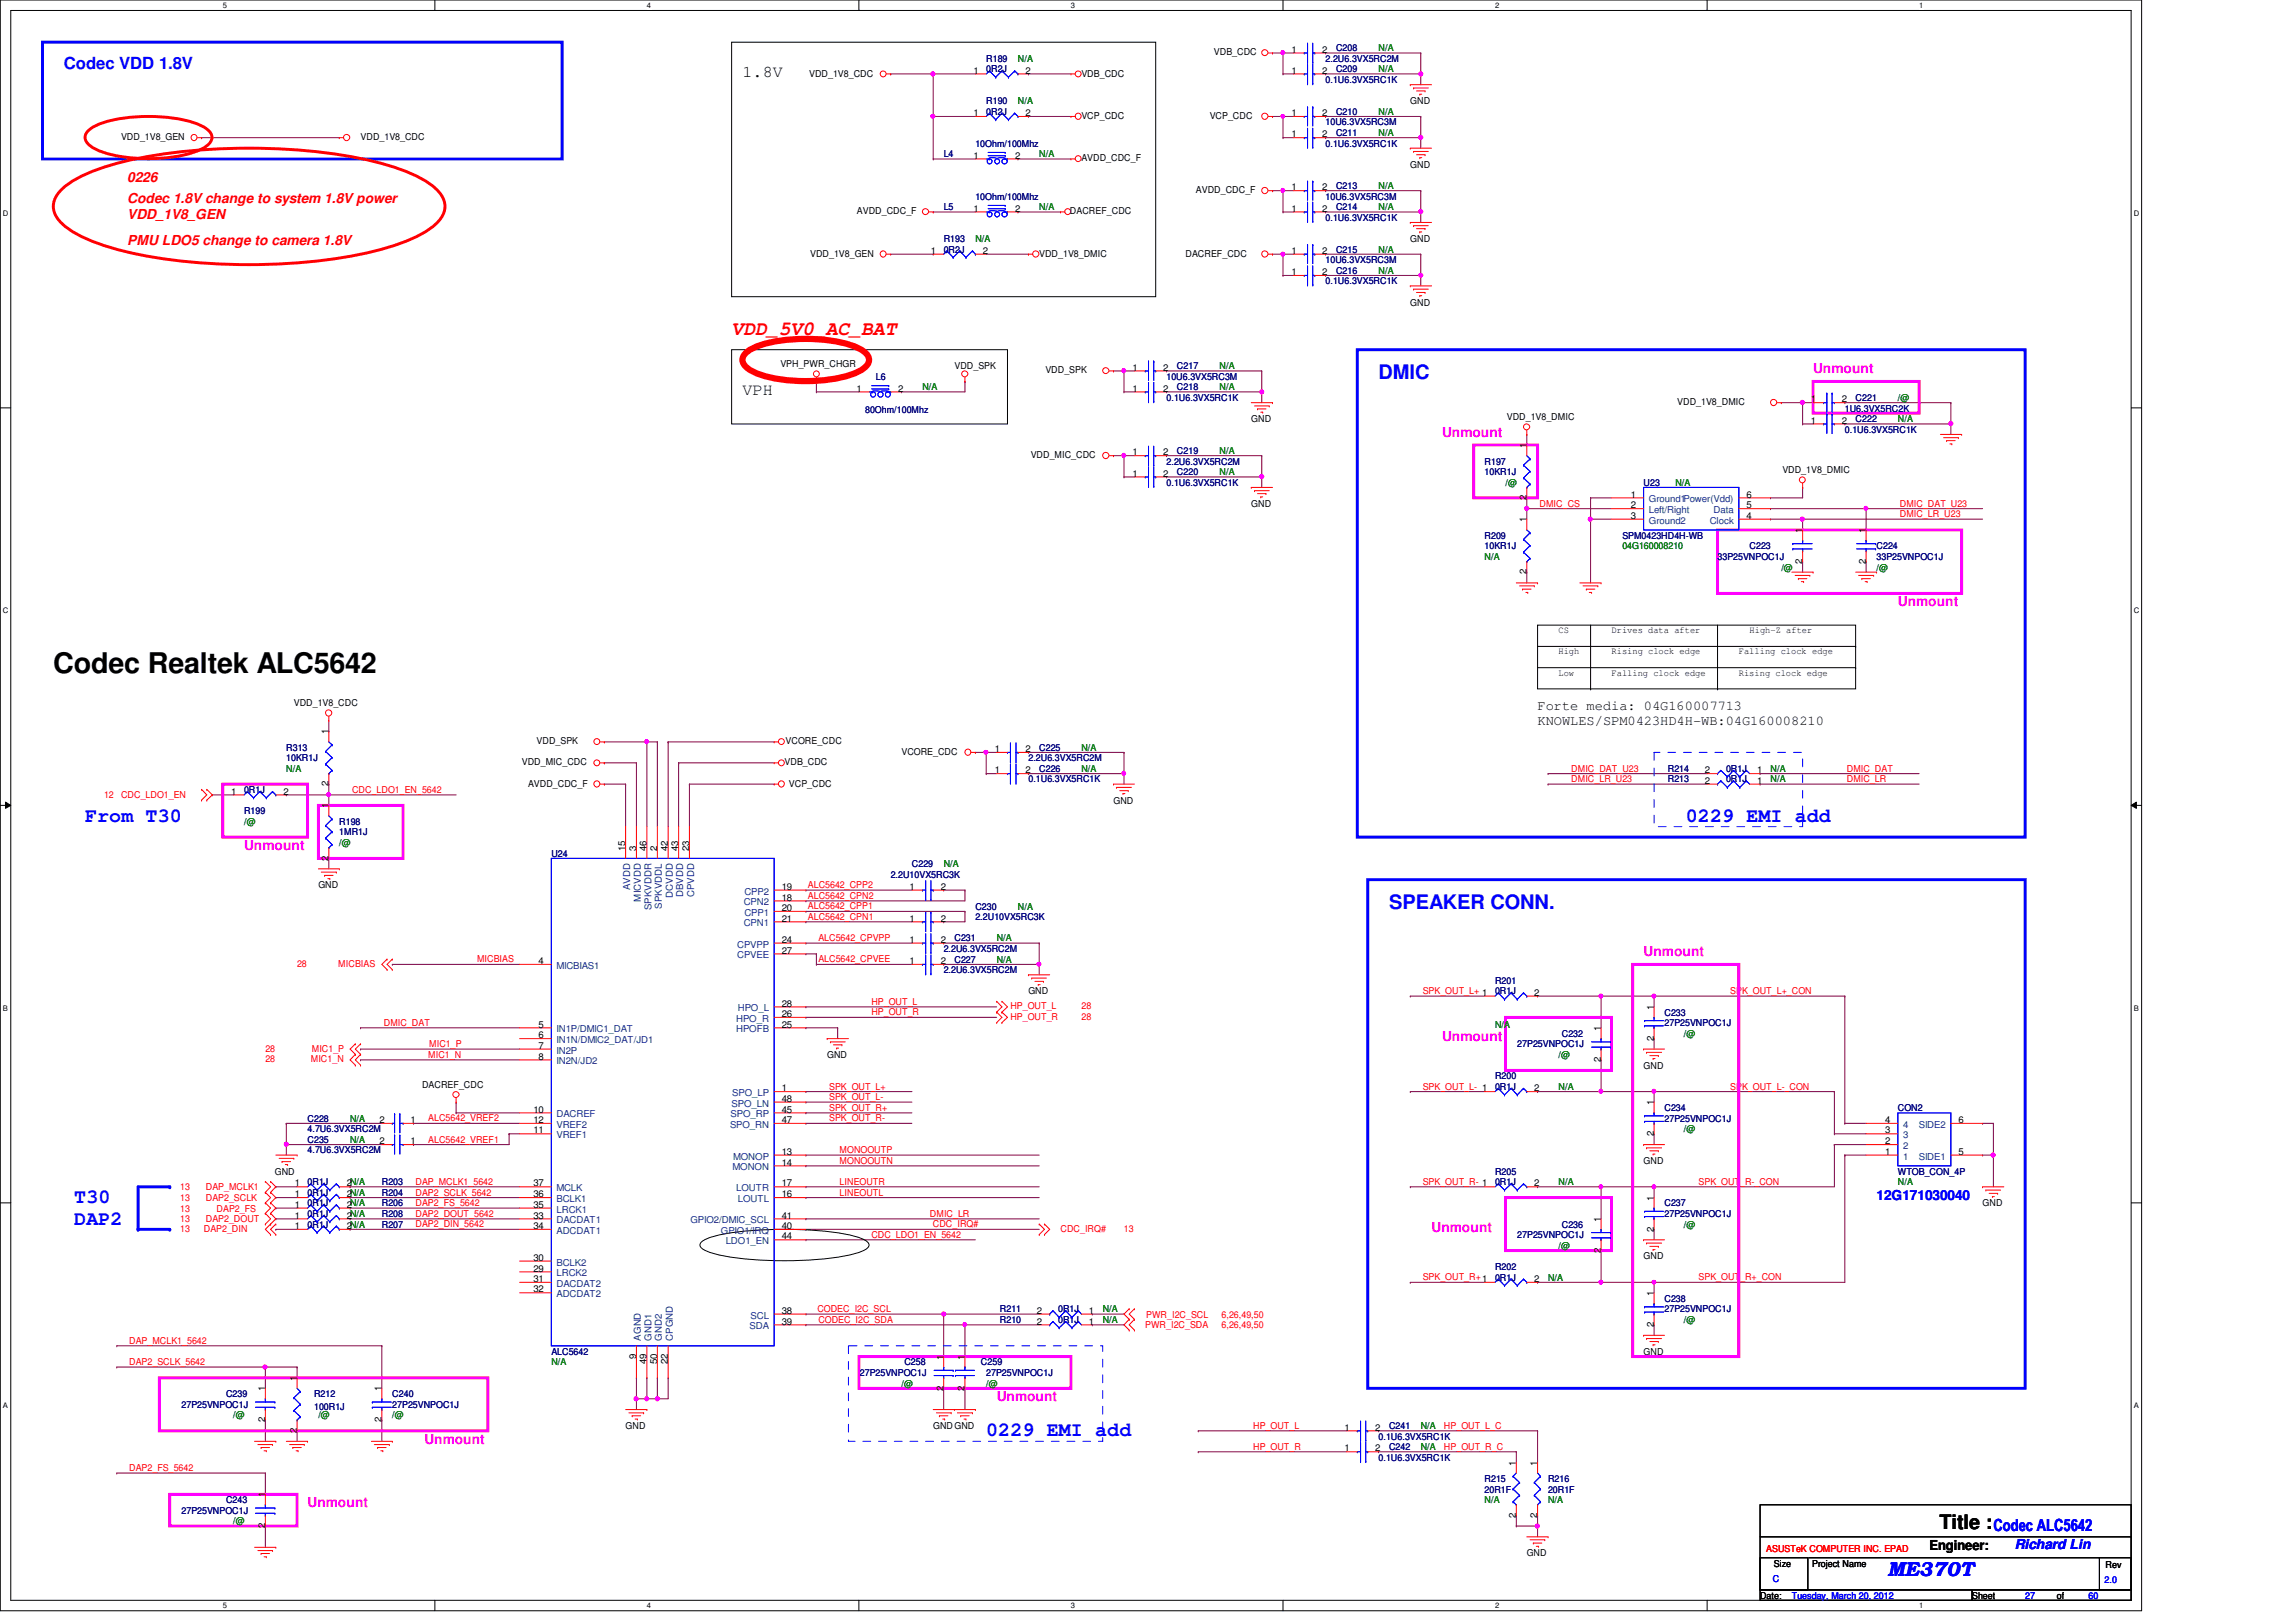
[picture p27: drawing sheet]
<svg xmlns="http://www.w3.org/2000/svg" width="297mm" height="210mm" viewBox="0 0 297 210" stroke-linecap="round" stroke-linejoin="round" font-family="sans-serif">
<defs><g id="words">
<text font-size="3.7" x="6.9" y="87.1">Codec Realtek ALC5642</text>
<text font-size="2.6" fill="#f00" x="94.7" y="43.3">VDD_5V0_AC_BAT</text>
<g font-size="2.6" fill="#00f">
<text x="178.3" y="49">DMIC</text>
<text x="11" y="106.3">From T30</text>
<text x="218.1" y="106.3">0229 EMI add</text>
<text x="179.7" y="117.6">SPEAKER CONN.</text>
<text x="9.6" y="155.7">T30</text>
<text x="9.6" y="158.6">DAP2</text>
<text x="127.6" y="185.9">0229 EMI add</text>
<text x="244.2" y="204">ME370T</text>
</g>
<text font-size="2.6" x="250.9" y="197.9">Title :</text>
<g font-size="2.2" fill="#00f">
<text x="8.3" y="8.9">Codec VDD 1.8V</text>
<text x="257.9" y="198.2">Codec ALC5642</text>
</g>
<g font-size="2.2">
<text x="96.1" y="10">1.8V</text>
<text x="96.1" y="51.1">VPH</text>
</g>
<g font-size="1.8" fill="#f00">
<text x="16.5" y="23.5">0226</text>
<text x="16.5" y="26.3">Codec 1.8V change to system 1.8V power</text>
<text x="16.5" y="28.4">VDD_1V8_GEN</text>
<text x="16.5" y="31.7">PMU LDO5 change to camera 1.8V</text>
</g>
<g font-size="1.8" fill="#f0f">
<text x="234.6" y="48.3">Unmount</text>
<text x="186.6" y="56.5">Unmount</text>
<text x="245.5" y="78.4">Unmount</text>
<text x="31.6" y="110">Unmount</text>
<text x="212.6" y="123.7">Unmount</text>
<text x="186.6" y="134.7">Unmount</text>
<text x="185.2" y="159.4">Unmount</text>
<text x="128.9" y="181.3">Unmount</text>
<text x="54.9" y="186.8">Unmount</text>
<text x="39.8" y="195">Unmount</text>
</g>
<g font-size="1.8">
<text x="198.9" y="91.9">Forte media: 04G160007713</text>
<text x="198.9" y="93.8">KNOWLES/SPM0423HD4H-WB:04G160008210</text>
<text x="249.6" y="200.5">Engineer:</text>
</g>
<g font-size="1.8" fill="#00f">
<text x="242.8" y="155.2">12G171030040</text>
<text x="260.6" y="200.5">Richard Lin</text>
</g>
<g font-size="1.2">
<text x="104.7" y="9.9">VDD_1V8_CDC</text>
<text x="125.9" y="9.5">1</text>
<text x="132.7" y="9.5">2</text>
<text x="139.9" y="9.9">VDB_CDC</text>
<text x="157.1" y="7.2">VDB_CDC</text>
<text x="167.1" y="6.8">1</text>
<text x="167.1" y="9.5">1</text>
<text x="171.1" y="6.8">2</text>
<text x="171.1" y="9.5">2</text>
<text x="125.9" y="15">1</text>
<text x="132.7" y="15">2</text>
<text x="139.9" y="15.4">VCP_CDC</text>
<text x="156.5" y="15.4">VCP_CDC</text>
<text x="167.1" y="15">1</text>
<text x="167.1" y="17.8">1</text>
<text x="171.1" y="15">2</text>
<text x="171.1" y="17.8">2</text>
<text x="182.5" y="13.5">GND</text>
<text x="15.7" y="18.1">VDD_1V8_GEN</text>
<text x="46.6" y="18.1">VDD_1V8_CDC</text>
<text x="125.9" y="20.5">1</text>
<text x="131.3" y="20.5">2</text>
<text x="139.9" y="20.9">AVDD_CDC_F</text>
<text x="182.5" y="21.7">GND</text>
<text x="110.9" y="27.7">AVDD_CDC_F</text>
<text x="125.9" y="27.4">1</text>
<text x="131.3" y="27.4">2</text>
<text x="138.4" y="27.7">DACREF_CDC</text>
<text x="154.7" y="25">AVDD_CDC_F</text>
<text x="167.1" y="24.6">1</text>
<text x="167.1" y="27.4">1</text>
<text x="171.1" y="24.6">2</text>
<text x="171.1" y="27.4">2</text>
<text x="104.8" y="33.2">VDD_1V8_GEN</text>
<text x="120.4" y="32.9">1</text>
<text x="127.2" y="32.9">2</text>
<text x="134.4" y="33.2">VDD_1V8_DMIC</text>
<text x="153.4" y="33.2">DACREF_CDC</text>
<text x="167.1" y="32.9">1</text>
<text x="167.1" y="35.6">1</text>
<text x="171.1" y="32.9">2</text>
<text x="171.1" y="35.6">2</text>
<text x="182.5" y="31.3">GND</text>
<text x="182.5" y="39.5">GND</text>
<text x="101" y="47.5">VPH_PWR_CHGR</text>
<text x="123.5" y="47.8">VDD_SPK</text>
<text x="146.5" y="48">1</text>
<text x="150.5" y="48">2</text>
<text x="110.8" y="50.7">1</text>
<text x="116.2" y="50.7">2</text>
<text x="135.3" y="48.3">VDD_SPK</text>
<text x="146.5" y="50.7">1</text>
<text x="150.5" y="50.7">2</text>
<text x="217" y="52.4">VDD_1V8_DMIC</text>
<text x="234.3" y="52.1">1</text>
<text x="238.3" y="52.1">2</text>
<text x="133.3" y="59.3">VDD_MIC_CDC</text>
<text x="146.5" y="58.9">1</text>
<text x="150.5" y="58.9">2</text>
<text x="161.9" y="54.6">GND</text>
<text x="194.9" y="54.4">VDD_1V8_DMIC</text>
<text x="197.5" y="58" transform="rotate(-90 197.5 58)">1</text>
<text x="234.3" y="54.8">1</text>
<text x="238.3" y="54.8">2</text>
<text x="146.5" y="61.7">1</text>
<text x="150.5" y="61.7">2</text>
<text x="161.9" y="65.6">GND</text>
<text x="197.5" y="64.7" transform="rotate(-90 197.5 64.7)">2</text>
<text x="211" y="64.4">1</text>
<text x="211" y="65.8">2</text>
<text x="225.9" y="65.8">5</text>
<text x="225.9" y="64.4">6</text>
<text x="230.6" y="61.2">VDD_1V8_DMIC</text>
<text x="197.5" y="67.6" transform="rotate(-90 197.5 67.6)">1</text>
<text x="211" y="67.1">3</text>
<text x="225.9" y="67.1">4</text>
<text x="233.2" y="69" transform="rotate(-90 233.2 69)">1</text>
<text x="241.4" y="69" transform="rotate(-90 241.4 69)">1</text>
<text x="197.5" y="74.3" transform="rotate(-90 197.5 74.3)">2</text>
<text x="233.2" y="72.9" transform="rotate(-90 233.2 72.9)">2</text>
<text x="241.4" y="72.9" transform="rotate(-90 241.4 72.9)">2</text>
<text x="201.6" y="81.9">CS</text>
<text x="208.5" y="81.9">Drives data after</text>
<text x="226.4" y="81.9">High-Z after</text>
<text x="201.6" y="84.7">High</text>
<text x="201.6" y="87.4">Low</text>
<text x="208.5" y="84.7">Rising clock edge</text>
<text x="208.5" y="87.4">Falling clock edge</text>
<text x="225" y="87.4">Rising clock edge</text>
<text x="225" y="84.7">Falling clock edge</text>
<text x="38" y="91.4">VDD_1V8_CDC</text>
<text x="42.5" y="95" transform="rotate(-90 42.5 95)">1</text>
<text x="42.5" y="101.8" transform="rotate(-90 42.5 101.8)">2</text>
<text x="67.5" y="99.1">VDD_MIC_CDC</text>
<text x="68.3" y="101.8">AVDD_CDC_F</text>
<text x="69.4" y="96.3">VDD_SPK</text>
<text x="101.5" y="99.1">VDB_CDC</text>
<text x="101.6" y="96.3">VCORE_CDC</text>
<text x="102.1" y="101.8">VCP_CDC</text>
<text x="116.6" y="97.7">VCORE_CDC</text>
<text x="128.7" y="100.1">1</text>
<text x="128.7" y="97.3">1</text>
<text x="132.7" y="100.1">2</text>
<text x="132.7" y="97.3">2</text>
<text x="220.6" y="101.4">2</text>
<text x="220.6" y="100.1">2</text>
<text x="227.3" y="101.4">1</text>
<text x="227.3" y="100.1">1</text>
<text x="29.9" y="102.8">1</text>
<text x="36.7" y="102.8">2</text>
<text x="42.5" y="104.6" transform="rotate(-90 42.5 104.6)">1</text>
<text x="144.1" y="104">GND</text>
<text x="42.5" y="111.4" transform="rotate(-90 42.5 111.4)">2</text>
<text x="80.9" y="110.1" transform="rotate(-90 80.9 110.1)">15</text>
<text x="82.3" y="110.1" transform="rotate(-90 82.3 110.1)">3</text>
<text x="83.6" y="110.1" transform="rotate(-90 83.6 110.1)">46</text>
<text x="85" y="110.1" transform="rotate(-90 85 110.1)">2</text>
<text x="86.4" y="110.1" transform="rotate(-90 86.4 110.1)">42</text>
<text x="87.8" y="110.1" transform="rotate(-90 87.8 110.1)">43</text>
<text x="89.2" y="110.1" transform="rotate(-90 89.2 110.1)">23</text>
<text x="41.2" y="115">GND</text>
<text x="101.1" y="119.3">21</text>
<text x="101.1" y="117.9">20</text>
<text x="101.1" y="115.1">19</text>
<text x="101.1" y="116.5">18</text>
<text x="117.7" y="119.3">1</text>
<text x="117.7" y="115.1">1</text>
<text x="121.7" y="119.3">2</text>
<text x="121.7" y="115.1">2</text>
<text x="69.7" y="124.8">4</text>
<text x="101.1" y="123.4">27</text>
<text x="101.1" y="122">24</text>
<text x="117.7" y="122">1</text>
<text x="117.7" y="124.8">1</text>
<text x="121.7" y="122">2</text>
<text x="121.7" y="124.8">2</text>
<text x="101.1" y="130.3">28</text>
<text x="101.1" y="131.6">26</text>
<text x="133.1" y="128.7">GND</text>
<text x="198.5" y="128.9">2</text>
<text x="213.9" y="130.7" transform="rotate(-90 213.9 130.7)">1</text>
<text x="69.7" y="133">5</text>
<text x="69.7" y="137.1">8</text>
<text x="69.7" y="135.7">7</text>
<text x="69.7" y="134.4">6</text>
<text x="101.1" y="133">25</text>
<text x="107" y="136.9">GND</text>
<text x="207.1" y="137.4" transform="rotate(-90 207.1 137.4)">2</text>
<text x="207.1" y="133.4" transform="rotate(-90 207.1 133.4)">1</text>
<text x="213.9" y="134.7" transform="rotate(-90 213.9 134.7)">2</text>
<text x="54.6" y="140.8">DACREF_CDC</text>
<text x="69" y="144">10</text>
<text x="101.1" y="141.2">1</text>
<text x="101.1" y="142.6">48</text>
<text x="101.1" y="144">45</text>
<text x="198.5" y="141.2">2</text>
<text x="212.6" y="138.3">GND</text>
<text x="213.9" y="143" transform="rotate(-90 213.9 143)">1</text>
<text x="49.1" y="148.1">2</text>
<text x="49.1" y="145.3">2</text>
<text x="53.1" y="148.1">1</text>
<text x="53.1" y="145.3">1</text>
<text x="69" y="145.3">12</text>
<text x="69" y="146.7">11</text>
<text x="101.1" y="145.3">47</text>
<text x="101.1" y="149.4">13</text>
<text x="213.9" y="147" transform="rotate(-90 213.9 147)">2</text>
<text x="243.9" y="145.3">4</text>
<text x="243.9" y="146.7">3</text>
<text x="243.9" y="148.1">2</text>
<text x="243.9" y="149.4">1</text>
<text x="253.4" y="149.4">5</text>
<text x="253.4" y="145.3">6</text>
<text x="35.6" y="152">GND</text>
<text x="38.1" y="153.5">1</text>
<text x="38.1" y="154.9">1</text>
<text x="44.9" y="153.5">2N/A</text>
<text x="44.9" y="154.9">2N/A</text>
<text x="69" y="154.9">36</text>
<text x="69" y="153.5">37</text>
<text x="101.1" y="154.9">16</text>
<text x="101.1" y="153.5">17</text>
<text x="101.1" y="150.8">14</text>
<text x="198.5" y="153.5">2</text>
<text x="212.6" y="150.6">GND</text>
<text x="213.9" y="155.4" transform="rotate(-90 213.9 155.4)">1</text>
<text x="38.1" y="159">1</text>
<text x="38.1" y="157.7">1</text>
<text x="38.1" y="156.3">1</text>
<text x="44.9" y="159">2N/A</text>
<text x="44.9" y="157.7">2N/A</text>
<text x="44.9" y="156.3">2N/A</text>
<text x="69" y="157.7">33</text>
<text x="69" y="159">34</text>
<text x="69" y="156.3">35</text>
<text x="101.1" y="157.7">41</text>
<text x="101.1" y="159">40</text>
<text x="101.1" y="160.4">44</text>
<text x="207.1" y="158.1" transform="rotate(-90 207.1 158.1)">1</text>
<text x="213.9" y="159.4" transform="rotate(-90 213.9 159.4)">2</text>
<text x="256.5" y="156.1">GND</text>
<text x="69" y="165.9">31</text>
<text x="69" y="167.3">32</text>
<text x="69" y="163.2">30</text>
<text x="69" y="164.5">29</text>
<text x="198.5" y="165.9">2</text>
<text x="207.1" y="162.1" transform="rotate(-90 207.1 162.1)">2</text>
<text x="212.6" y="163">GND</text>
<text x="213.9" y="167.7" transform="rotate(-90 213.9 167.7)">1</text>
<text x="101.1" y="170">38</text>
<text x="101.1" y="171.4">39</text>
<text x="134.2" y="171.4">2</text>
<text x="134.2" y="170">2</text>
<text x="140.9" y="171.4">1</text>
<text x="140.9" y="170">1</text>
<text x="213.9" y="171.7" transform="rotate(-90 213.9 171.7)">2</text>
<text x="38.4" y="178.7" transform="rotate(-90 38.4 178.7)">1</text>
<text x="82.3" y="175.8" transform="rotate(-90 82.3 175.8)">9</text>
<text x="83.6" y="176.5" transform="rotate(-90 83.6 176.5)">49</text>
<text x="85" y="176.5" transform="rotate(-90 85 176.5)">50</text>
<text x="86.4" y="176.5" transform="rotate(-90 86.4 176.5)">22</text>
<text x="122" y="180" transform="rotate(-90 122 180)">2</text>
<text x="122" y="175.9" transform="rotate(-90 122 175.9)">1</text>
<text x="124.8" y="180" transform="rotate(-90 124.8 180)">2</text>
<text x="124.8" y="175.9" transform="rotate(-90 124.8 175.9)">1</text>
<text x="212.6" y="175.3">GND</text>
<text x="34.3" y="184.1" transform="rotate(-90 34.3 184.1)">2</text>
<text x="34.3" y="180" transform="rotate(-90 34.3 180)">1</text>
<text x="38.4" y="185.4" transform="rotate(-90 38.4 185.4)">2</text>
<text x="49.4" y="184.1" transform="rotate(-90 49.4 184.1)">2</text>
<text x="49.4" y="180" transform="rotate(-90 49.4 180)">1</text>
<text x="80.9" y="184.9">GND</text>
<text x="120.7" y="184.9">GNDGND</text>
<text x="173.9" y="185.1">1</text>
<text x="177.9" y="185.1">2</text>
<text x="173.9" y="187.8">1</text>
<text x="177.9" y="187.8">2</text>
<text x="196.1" y="189.7" transform="rotate(-90 196.1 189.7)">1</text>
<text x="198.9" y="189.7" transform="rotate(-90 198.9 189.7)">1</text>
<text x="34.3" y="197.8" transform="rotate(-90 34.3 197.8)">2</text>
<text x="34.3" y="193.8" transform="rotate(-90 34.3 193.8)">1</text>
<text x="196.1" y="196.4" transform="rotate(-90 196.1 196.4)">2</text>
<text x="198.9" y="196.4" transform="rotate(-90 198.9 196.4)">2</text>
<text x="197.5" y="201.4">GND</text>
<text x="229.5" y="202.7">Size</text>
<text x="234.4" y="202.7">Project Name</text>
<text x="272.4" y="202.9">Rev</text>
<text x="227.7" y="206.9">Date:</text>
<text x="255.1" y="206.9">Sheet</text>
<text x="266.1" y="206.9">of</text>
</g>
<g font-size="1.2" fill="#000080">
<text x="127.6" y="8">R189</text>
<text x="127.6" y="9.4">0R2J</text>
<text x="171.5" y="8">2.2U6.3VX5RC2M</text>
<text x="171.5" y="10.7">0.1U6.3VX5RC1K</text>
<text x="172.8" y="6.6">C208</text>
<text x="172.8" y="9.4">C209</text>
<text x="127.6" y="13.5">R190</text>
<text x="127.6" y="14.9">0R2J</text>
<text x="171.5" y="16.2">10U6.3VX5RC3M</text>
<text x="172.8" y="14.9">C210</text>
<text x="172.8" y="17.6">C211</text>
<text x="122.1" y="20.3">L4</text>
<text x="126.2" y="19">10Ohm/100Mhz</text>
<text x="171.5" y="19">0.1U6.3VX5RC1K</text>
<text x="122.1" y="27.2">L5</text>
<text x="126.2" y="25.8">10Ohm/100Mhz</text>
<text x="171.5" y="25.8">10U6.3VX5RC3M</text>
<text x="171.5" y="28.6">0.1U6.3VX5RC1K</text>
<text x="172.8" y="24.4">C213</text>
<text x="172.8" y="27.2">C214</text>
<text x="122.1" y="31.3">R193</text>
<text x="122.1" y="32.7">0R2J</text>
<text x="171.5" y="34">10U6.3VX5RC3M</text>
<text x="172.8" y="32.7">C215</text>
<text x="172.8" y="35.4">C216</text>
<text x="171.5" y="36.8">0.1U6.3VX5RC1K</text>
<text x="152.3" y="47.8">C217</text>
<text x="111.9" y="53.4">80Ohm/100Mhz</text>
<text x="113.3" y="49.1">L6</text>
<text x="150.9" y="49.1">10U6.3VX5RC3M</text>
<text x="150.9" y="51.9">0.1U6.3VX5RC1K</text>
<text x="152.3" y="50.5">C218</text>
<text x="238.7" y="53.3">1U6.3VX5RC2K</text>
<text x="240.1" y="51.9">C221</text>
<text x="152.3" y="58.7">C219</text>
<text x="238.7" y="56">0.1U6.3VX5RC1K</text>
<text x="240.1" y="54.6">C222</text>
<text x="150.9" y="60.1">2.2U6.3VX5RC2M</text>
<text x="150.9" y="62.9">0.1U6.3VX5RC1K</text>
<text x="152.3" y="61.5">C220</text>
<text x="192.1" y="60.1">R197</text>
<text x="192.1" y="61.5">10KR1J</text>
<text x="212.6" y="62.9">U23</text>
<text x="192.1" y="69.7">R209</text>
<text x="192.1" y="71.1">10KR1J</text>
<text x="209.9" y="69.7">SPM0423HD4H-WB</text>
<text x="226.4" y="71.1">C223</text>
<text x="242.8" y="71.1">C224</text>
<text x="222.2" y="72.4">33P25VNPOC1J</text>
<text x="242.8" y="72.4">33P25VNPOC1J</text>
<text x="37" y="97.2">R313</text>
<text x="37" y="98.5">10KR1J</text>
<text x="133.1" y="101.3">0.1U6.3VX5RC1K</text>
<text x="133.1" y="98.5">2.2U6.3VX5RC2M</text>
<text x="134.4" y="99.9">C226</text>
<text x="134.4" y="97.2">C225</text>
<text x="215.8" y="101.3">R213</text>
<text x="215.8" y="99.9">R214</text>
<text x="223.3" y="101.3">0R1J</text>
<text x="223.3" y="99.9">0R1J</text>
<text x="31.6" y="105.4">R199</text>
<text x="31.6" y="102.6">0R1J</text>
<text x="43.9" y="106.7">R198</text>
<text x="43.9" y="108.1">1MR1J</text>
<text x="71.3" y="110.9">U24</text>
<text x="115.2" y="113.6">2.2U10VX5RC3K</text>
<text x="118" y="112.2">C229</text>
<text x="126.2" y="117.7">C230</text>
<text x="126.2" y="119.1">2.2U10VX5RC3K</text>
<text x="122.1" y="123.2">2.2U6.3VX5RC2M</text>
<text x="122.1" y="125.9">2.2U6.3VX5RC2M</text>
<text x="123.5" y="121.8">C231</text>
<text x="123.5" y="124.6">C227</text>
<text x="193.4" y="127.3">R201</text>
<text x="193.4" y="128.7">0R1J</text>
<text x="215.3" y="131.4">C233</text>
<text x="196.3" y="135.6">27P25VNPOC1J</text>
<text x="202.1" y="134.2">C232</text>
<text x="215.3" y="132.8">27P25VNPOC1J</text>
<text x="193.4" y="139.7">R200</text>
<text x="193.4" y="141">0R1J</text>
<text x="215.3" y="143.8">C234</text>
<text x="245.5" y="143.8">CON2</text>
<text x="39.8" y="147.9">C235</text>
<text x="39.8" y="149.3">4.7U6.3VX5RC2M</text>
<text x="39.8" y="145.2">C228</text>
<text x="39.8" y="146.5">4.7U6.3VX5RC2M</text>
<text x="215.3" y="145.2">27P25VNPOC1J</text>
<text x="39.8" y="153.4">0R1J</text>
<text x="39.8" y="154.7">0R1J</text>
<text x="49.4" y="153.4">R203</text>
<text x="49.4" y="154.7">R204</text>
<text x="193.4" y="152">R205</text>
<text x="193.4" y="153.4">0R1J</text>
<text x="245.5" y="152">WTOB_CON_4P</text>
<text x="39.8" y="158.9">0R1J</text>
<text x="39.8" y="157.5">0R1J</text>
<text x="39.8" y="156.1">0R1J</text>
<text x="49.4" y="158.9">R207</text>
<text x="49.4" y="157.5">R208</text>
<text x="49.4" y="156.1">R206</text>
<text x="196.3" y="160.2">27P25VNPOC1J</text>
<text x="202.1" y="158.9">C236</text>
<text x="215.3" y="156.1">C237</text>
<text x="215.3" y="157.5">27P25VNPOC1J</text>
<text x="193.4" y="164.3">R202</text>
<text x="193.4" y="165.7">0R1J</text>
<text x="129.4" y="171.2">R210</text>
<text x="129.4" y="169.8">R211</text>
<text x="136.9" y="171.2">0R1J</text>
<text x="136.9" y="169.8">0R1J</text>
<text x="215.3" y="168.4">C238</text>
<text x="215.3" y="169.8">27P25VNPOC1J</text>
<text x="71.3" y="175.3">ALC5642</text>
<text x="111.2" y="178.1">27P25VNPOC1J</text>
<text x="117" y="176.7">C258</text>
<text x="126.9" y="176.7">C259</text>
<text x="127.6" y="178.1">27P25VNPOC1J</text>
<text x="23.5" y="182.2">27P25VNPOC1J</text>
<text x="29.2" y="180.8">C239</text>
<text x="40.6" y="180.8">R212</text>
<text x="40.6" y="182.5">100R1J</text>
<text x="50.8" y="180.8">C240</text>
<text x="50.8" y="182.2">27P25VNPOC1J</text>
<text x="179.7" y="184.9">C241</text>
<text x="178.3" y="189">0.1U6.3VX5RC1K</text>
<text x="178.3" y="186.3">0.1U6.3VX5RC1K</text>
<text x="179.7" y="187.7">C242</text>
<text x="192.1" y="191.8">R215</text>
<text x="200.3" y="191.8">R216</text>
<text x="23.5" y="195.9">27P25VNPOC1J</text>
<text x="29.2" y="194.5">C243</text>
<text x="192.1" y="193.2">20R1F</text>
<text x="200.3" y="193.2">20R1F</text>
</g>
<g font-size="1.2" fill="#008000">
<text x="131.7" y="8">N/A</text>
<text x="178.3" y="6.6">N/A</text>
<text x="178.3" y="9.4">N/A</text>
<text x="131.7" y="13.5">N/A</text>
<text x="178.3" y="14.9">N/A</text>
<text x="178.3" y="17.6">N/A</text>
<text x="134.4" y="20.3">N/A</text>
<text x="134.4" y="27.2">N/A</text>
<text x="178.3" y="24.4">N/A</text>
<text x="178.3" y="27.2">N/A</text>
<text x="126.2" y="31.3">N/A</text>
<text x="178.3" y="32.7">N/A</text>
<text x="178.3" y="35.4">N/A</text>
<text x="157.8" y="47.8">N/A</text>
<text x="119.3" y="50.5">N/A</text>
<text x="157.8" y="50.5">N/A</text>
<text x="245.5" y="51.9">/@</text>
<text x="157.8" y="58.7">N/A</text>
<text x="245.5" y="54.6">N/A</text>
<text x="157.8" y="61.5">N/A</text>
<text x="194.8" y="62.9">/@</text>
<text x="216.7" y="62.9">N/A</text>
<text x="209.9" y="71.1">04G160008210</text>
<text x="192.1" y="72.4">N/A</text>
<text x="230.5" y="73.8">/@</text>
<text x="242.8" y="73.8">/@</text>
<text x="37" y="99.9">N/A</text>
<text x="139.9" y="99.9">N/A</text>
<text x="139.9" y="97.2">N/A</text>
<text x="229.1" y="101.3">N/A</text>
<text x="229.1" y="99.9">N/A</text>
<text x="31.6" y="106.7">/@</text>
<text x="43.9" y="109.5">/@</text>
<text x="122.1" y="112.2">N/A</text>
<text x="131.7" y="117.7">N/A</text>
<text x="128.9" y="121.8">N/A</text>
<text x="128.9" y="124.6">N/A</text>
<text x="193.4" y="133.1">N/A</text>
<text x="201.6" y="136.9">/@</text>
<text x="217.8" y="134.2">/@</text>
<text x="201.6" y="141">N/A</text>
<text x="45.3" y="147.9">N/A</text>
<text x="45.3" y="145.2">N/A</text>
<text x="217.8" y="146.5">/@</text>
<text x="201.6" y="153.4">N/A</text>
<text x="245.5" y="153.4">N/A</text>
<text x="201.6" y="161.6">/@</text>
<text x="217.8" y="158.9">/@</text>
<text x="200.3" y="165.7">N/A</text>
<text x="142.7" y="171.2">N/A</text>
<text x="142.7" y="169.8">N/A</text>
<text x="217.8" y="171.2">/@</text>
<text x="71.3" y="176.7">N/A</text>
<text x="116.6" y="179.5">/@</text>
<text x="127.6" y="179.5">/@</text>
<text x="30.2" y="183.6">/@</text>
<text x="41.2" y="183.6">/@</text>
<text x="50.8" y="183.6">/@</text>
<text x="183.8" y="184.9">N/A</text>
<text x="183.8" y="187.7">N/A</text>
<text x="30.2" y="197.3">/@</text>
<text x="192.1" y="194.5">N/A</text>
<text x="200.3" y="194.5">N/A</text>
</g>
<g font-size="1.2" fill="#f00">
<text x="199.2" y="65.6">DMIC_CS</text>
<text x="245.8" y="65.6">DMIC_DAT_U23</text>
<text x="245.8" y="66.9">DMIC_LR_U23</text>
<text x="203.3" y="99.9">DMIC_DAT_U23</text>
<text x="203.3" y="101.2">DMIC_LR_U23</text>
<text x="238.9" y="99.9">DMIC_DAT</text>
<text x="238.9" y="101.2">DMIC_LR</text>
<text x="13.5" y="103.3">12</text>
<text x="15.7" y="103.3">CDC_LDO1_EN</text>
<text x="45.5" y="102.6">CDC_LDO1_EN_5642</text>
<text x="104.5" y="116.3">ALC5642_CPN2</text>
<text x="104.5" y="114.9">ALC5642_CPP2</text>
<text x="104.5" y="117.7">ALC5642_CPP1</text>
<text x="104.5" y="119">ALC5642_CPN1</text>
<text x="38.4" y="125.1">28</text>
<text x="43.8" y="125.1">MICBIAS</text>
<text x="61.7" y="124.5">MICBIAS</text>
<text x="105.9" y="121.8">ALC5642_CPVPP</text>
<text x="105.9" y="124.5">ALC5642_CPVEE</text>
<text x="112.7" y="130">HP_OUT_L</text>
<text x="112.7" y="131.4">HP_OUT_R</text>
<text x="130.7" y="130.6">HP_OUT_L</text>
<text x="130.7" y="132">HP_OUT_R</text>
<text x="139.9" y="132">28</text>
<text x="139.9" y="130.6">28</text>
<text x="184.1" y="128.7">SPK_OUT_L+ 1</text>
<text x="223.9" y="128.7">SPK_OUT_L+_CON</text>
<text x="34.3" y="137.5">28</text>
<text x="34.3" y="136.1">28</text>
<text x="40.2" y="137.5">MIC1_N</text>
<text x="40.3" y="136.1">MIC1_P</text>
<text x="49.7" y="132.8">DMIC_DAT</text>
<text x="55.4" y="136.9">MIC1_N</text>
<text x="55.5" y="135.5">MIC1_P</text>
<text x="107.3" y="142.4">SPK_OUT_L-</text>
<text x="107.3" y="141">SPK_OUT_L+</text>
<text x="107.3" y="143.8">SPK_OUT_R+</text>
<text x="184.1" y="141">SPK_OUT_L- 1</text>
<text x="223.9" y="141">SPK_OUT_L-_CON</text>
<text x="55.4" y="145.1">ALC5642_VREF2</text>
<text x="55.4" y="147.9">ALC5642_VREF1</text>
<text x="107.3" y="145.1">SPK_OUT_R-</text>
<text x="108.6" y="149.2">MONOOUTP</text>
<text x="23.3" y="155.4">13</text>
<text x="23.3" y="154.1">13</text>
<text x="26.6" y="155.4">DAP2_SCLK</text>
<text x="26.6" y="154.1">DAP_MCLK1</text>
<text x="53.8" y="154.7">DAP2_SCLK_5642</text>
<text x="53.8" y="153.3">DAP_MCLK1_5642</text>
<text x="108.6" y="154.7">LINEOUTL</text>
<text x="108.6" y="153.3">LINEOUTR</text>
<text x="108.6" y="150.6">MONOOUTN</text>
<text x="184.1" y="153.3">SPK_OUT_R- 1</text>
<text x="219.7" y="153.3">SPK_OUT_R-_CON</text>
<text x="23.3" y="159.4">13</text>
<text x="23.3" y="158.2">13</text>
<text x="23.3" y="156.8">13</text>
<text x="26.4" y="159.4">DAP2_DIN</text>
<text x="26.6" y="158.2">DAP2_DOUT</text>
<text x="28" y="156.8">DAP2_FS</text>
<text x="53.8" y="157.5">DAP2_DOUT_5642</text>
<text x="53.8" y="158.8">DAP2_DIN_5642</text>
<text x="53.8" y="156.1">DAP2_FS_5642</text>
<text x="112.7" y="160.2">CDC_LDO1_EN_5642</text>
<text x="120.3" y="157.5">DMIC_LR</text>
<text x="120.7" y="158.8">CDC_IRQ#</text>
<text x="137.2" y="159.4">CDC_IRQ#</text>
<text x="145.4" y="159.4">13</text>
<text x="184.1" y="165.7">SPK_OUT_R+1</text>
<text x="219.7" y="165.7">SPK_OUT_R+_CON</text>
<text x="16.7" y="173.9">DAP_MCLK1_5642</text>
<text x="105.7" y="169.8">CODEC_I2C_SCL</text>
<text x="105.9" y="171.2">CODEC_I2C_SDA</text>
<text x="148.2" y="171.9">PWR_I2C_SDA</text>
<text x="148.3" y="170.5">PWR_I2C_SCL</text>
<text x="158" y="171.9">6,26,49,50</text>
<text x="158" y="170.5">6,26,49,50</text>
<text x="16.7" y="176.7">DAP2_SCLK_5642</text>
<text x="162.1" y="184.9">HP_OUT_L</text>
<text x="186.8" y="184.9">HP_OUT_L_C</text>
<text x="16.7" y="190.4">DAP2_FS_5642</text>
<text x="162.1" y="187.6">HP_OUT_R</text>
<text x="186.8" y="187.6">HP_OUT_R_C</text>
<text x="228.5" y="200.8">ASUSTeK COMPUTER INC. EPAD</text>
</g>
<g font-size="1.2" fill="#004080">
<text x="213.3" y="65">Ground1Power(Vdd)</text>
<text x="213.3" y="66.4">Left/Right</text>
<text x="213.3" y="67.8">Ground2</text>
<text x="221.2" y="67.8">Clock</text>
<text x="221.7" y="66.4">Data</text>
<text x="81.5" y="115.2" transform="rotate(-90 81.5 115.2)">AVDD</text>
<text x="82.9" y="116.7" transform="rotate(-90 82.9 116.7)">MICVDD</text>
<text x="84.3" y="117.8" transform="rotate(-90 84.3 117.8)">SPKVDDR</text>
<text x="85.6" y="117.6" transform="rotate(-90 85.6 117.6)">SPKVDDL</text>
<text x="87" y="116.2" transform="rotate(-90 87 116.2)">DCVDD</text>
<text x="88.4" y="116.1" transform="rotate(-90 88.4 116.1)">DBVDD</text>
<text x="89.8" y="116.1" transform="rotate(-90 89.8 116.1)">CPVDD</text>
<text x="96.2" y="119.9">CPN1</text>
<text x="96.2" y="117.2">CPN2</text>
<text x="96.3" y="118.5">CPP1</text>
<text x="96.3" y="115.8">CPP2</text>
<text x="72" y="125.4">MICBIAS1</text>
<text x="95.4" y="124">CPVEE</text>
<text x="95.4" y="122.6">CPVPP</text>
<text x="95.5" y="130.9">HPO_L</text>
<text x="72" y="133.6">IN1P/DMIC1_DAT</text>
<text x="72" y="137.8">IN2N/JD2</text>
<text x="72" y="136.4">IN2P</text>
<text x="72" y="135">IN1N/DMIC2_DAT/JD1</text>
<text x="95.2" y="132.2">HPO_R</text>
<text x="95.2" y="133.6">HPOFB</text>
<text x="94.7" y="143.2">SPO_LN</text>
<text x="94.7" y="141.9">SPO_LP</text>
<text x="72" y="144.6">DACREF</text>
<text x="72" y="146">VREF2</text>
<text x="72" y="147.3">VREF1</text>
<text x="94.4" y="146">SPO_RN</text>
<text x="94.5" y="144.6">SPO_RP</text>
<text x="246.2" y="146">4</text>
<text x="246.2" y="147.3">3</text>
<text x="246.2" y="148.7">2</text>
<text x="248.2" y="146">SIDE2</text>
<text x="72" y="155.6">BCLK1</text>
<text x="72" y="154.2">MCLK</text>
<text x="94.8" y="151.5">MONON</text>
<text x="94.9" y="150.1">MONOP</text>
<text x="95.2" y="154.2">LOUTR</text>
<text x="95.5" y="155.6">LOUTL</text>
<text x="246.2" y="150.1">1</text>
<text x="248.2" y="150.1">SIDE1</text>
<text x="72" y="158.3">DACDAT1</text>
<text x="72" y="159.7">ADCDAT1</text>
<text x="72" y="156.9">LRCK1</text>
<text x="89.3" y="158.3">GPIO2/DMIC_SCL</text>
<text x="93.3" y="159.7">GPIO1/IRQ</text>
<text x="93.9" y="161">LDO1_EN</text>
<text x="72" y="166.5">DACDAT2</text>
<text x="72" y="167.9">ADCDAT2</text>
<text x="72" y="163.8">BCLK2</text>
<text x="72" y="165.2">LRCK2</text>
<text x="82.9" y="173.5" transform="rotate(-90 82.9 173.5)">AGND</text>
<text x="84.3" y="173.5" transform="rotate(-90 84.3 173.5)">GND1</text>
<text x="85.6" y="173.5" transform="rotate(-90 85.6 173.5)">GND2</text>
<text x="87" y="173.5" transform="rotate(-90 87 173.5)">CPGND</text>
<text x="97" y="172">SDA</text>
<text x="97.1" y="170.6">SCL</text>
</g>
<g font-size="1.2" fill="#00f">
<text x="229.4" y="204.7">C</text>
<text x="231.8" y="206.9">Tuesday, March 20, 2012</text>
<text x="262" y="206.9">27</text>
<text x="270.2" y="206.9">60</text>
<text x="272.3" y="204.8">2.0</text>
</g>
<g font-size="1">
<text x="28.8" y="1">5</text>
<text x="83.7" y="1">4</text>
<text x="138.6" y="1">3</text>
<text x="193.4" y="1">2</text>
<text x="248.3" y="1">1</text>
<text x=".4" y="27.9">D</text>
<text x="276.1" y="27.9">D</text>
<text x=".4" y="79.4">C</text>
<text x="276.1" y="79.4">C</text>
<text x=".4" y="130.8">B</text>
<text x="276.1" y="130.8">B</text>
<text x=".4" y="182.2">A</text>
<text x="276.1" y="182.2">A</text>
<text x="28.8" y="208.1">5</text>
<text x="83.7" y="208.1">4</text>
<text x="138.6" y="208.1">3</text>
<text x="193.4" y="208.1">2</text>
<text x="248.3" y="208.1">1</text>
</g>
</g></defs>
<path d="M0 0h277.1v208.4h-277.1zM1.4 1.4h274.3v205.7h-274.3z" fill="none" stroke="#000" stroke-width=".13"/>
<g fill="#fff">
<path d="M28.8 .1h.6v1.1h-.6z"/>
<path d="M28.8 207.2h.6v1.1h-.6z"/>
</g>
<path d="M56.3 0v1.4M56.3 207.1v1.3" fill="none" stroke="#000" stroke-width=".13"/>
<g fill="#fff">
<path d="M83.7 .1h.5v1.1h-.5z"/>
<path d="M83.7 207.2h.5v1.1h-.5z"/>
</g>
<path d="M111.1 0v1.4M111.1 207.1v1.3" fill="none" stroke="#000" stroke-width=".13"/>
<g fill="#fff">
<path d="M138.6 .1h.5v1.1h-.5z"/>
<path d="M138.6 207.2h.5v1.1h-.5z"/>
</g>
<path d="M166 0v1.4M166 207.1v1.3" fill="none" stroke="#000" stroke-width=".13"/>
<g fill="#fff">
<path d="M193.4 .1h.6v1.1h-.6z"/>
<path d="M193.4 207.2h.6v1.1h-.6z"/>
</g>
<path d="M220.8 0v1.4M220.8 207.1v1.3" fill="none" stroke="#000" stroke-width=".13"/>
<g fill="#fff">
<path d="M248.3 .1h.5v1.1h-.5z"/>
<path d="M248.3 207.2h.5v1.1h-.5z"/>
<path d="M.4 27.1h.7v1.1h-.7z"/>
<path d="M276.1 27.1h.7v1.1h-.7z"/>
<path d="M.4 78.5h.7v1.1h-.7z"/>
<path d="M276.1 78.5h.7v1.1h-.7z"/>
</g>
<path d="M0 52.8h1.4M275.7 52.8h1.4" fill="none" stroke="#000" stroke-width=".13"/>
<g fill="#fff">
<path d="M.4 129.9h.6v1.1h-.6z"/>
<path d="M276.1 129.9h.6v1.1h-.6z"/>
</g>
<path d="M0 104.2h1.4M.7 103.8l.7 .4-.7 .4zM275.7 104.2l.7-.4v.8zM275.7 104.2h1.4" fill="none" stroke="#000" stroke-width=".13"/>
<path d="M.7 103.8l.7 .4-.7 .4zM275.7 104.2l.7-.4v.8z" fill="#000"/>
<g fill="#fff">
<path d="M.4 181.4h.6v1.1h-.6z"/>
<path d="M276.1 181.4h.6v1.1h-.6z"/>
</g>
<path d="M0 155.7h1.4M275.7 155.7h1.4" fill="none" stroke="#000" stroke-width=".13"/>
<path d="M183.8 17.8h.1M183.8 17.8v1.4" fill="none" stroke="#800040" stroke-width=".13"/>
<circle cx="183.8" cy="17.8" r=".26" fill="#f0f"/>
<circle cx="183.8" cy="17.8" r=".26" fill="none" stroke="#f0f" stroke-width=".13"/>
<path d="M164.6 6.9h.1M164.6 6.9h1.4M171.5 15.1h.1M171.5 17.8h.1M171.5 15.1h12.3M183.8 15.1h.1M183.8 15.1v2.7h-12.3" fill="none" stroke="#800040" stroke-width=".13"/>
<path d="M165.8 6.6h.1l.3 .1-.1 .3-.2 .1-.1-.1z" fill-rule="evenodd" fill="#f0f"/>
<path d="M165.8 6.6h.1l.3 .1-.1 .3-.2 .1-.1-.1z" fill="none" stroke="#f0f" stroke-width=".13"/>
<g fill="none" stroke="#800040" stroke-width=".13">
<path d="M105.6 50.7h.1M105.6 49.4h.1M105.6 50.7h5.5M105.6 49.4v1.3M116.6 50.7h.1M124.8 49.4h.1M124.8 49.4v1.3h-8.2M178.3 185.2h.1M178.3 187.9h.1M178.3 185.2h20.6M178.3 187.9h17.9M196.2 187.9h.1"/>
<path d="M196.2 196.1h.1M196.2 197.5h.1M196.2 187.9v1.4M196.2 196.1v1.4M196.2 197.5h2.7M198.9 185.2h.1M198.9 197.5h.1M198.9 185.2v4.1M198.9 197.5v1.4"/>
</g>
<circle cx="198.9" cy="197.5" r=".26" fill="#f0f"/>
<circle cx="198.9" cy="197.5" r=".26" fill="none" stroke="#f0f" stroke-width=".13"/>
<g fill="none" stroke="#800040" stroke-width=".13">
<path d="M197.5 65.8h.1M197.5 65.8v1.4M205.8 64.4h.1M205.8 67.2h.1M205.8 67.2h2.7M205.8 64.4v11M205.8 64.4h2.7M229.1 67.2h.1M229.1 65.8h.1M229.1 67.2h4.1M229.1 65.8h12.3M233.2 67.2h.1"/>
<path d="M233.2 67.2v1.4M241.4 65.8h.1M241.4 65.8v2.8M155 185.2h.1M155 187.9h.1M155 185.2h19.2M155 187.9h19.2M198.9 196.1h.1M198.9 196.1v1.4"/>
</g>
<circle cx="205.7" cy="67.2" r=".26" fill="#f0f"/>
<circle cx="205.7" cy="67.2" r=".26" fill="none" stroke="#f0f" stroke-width=".13"/>
<path d="M197.5 65.8h.1M197.5 65.8h11" fill="none" stroke="#800040" stroke-width=".13"/>
<circle cx="197.5" cy="65.8" r=".26" fill="#f0f"/>
<circle cx="197.5" cy="65.8" r=".26" fill="none" stroke="#f0f" stroke-width=".13"/>
<path d="M197.5 56.2h.1M197.5 56.2v1.4M197.5 64.4h.1M197.5 74h.1M197.5 64.4v1.4M197.5 74v1.4M229.1 64.4h.1M233.2 63.1h.1M233.2 63.1v1.3h-4.1M241.4 65.8h.1M241.4 65.8h15.1" fill="none" stroke="#800040" stroke-width=".13"/>
<path d="M241.2 65.6l.2-.1 .2 .1v.4h-.2h-.2z" fill-rule="evenodd" fill="#f0f"/>
<path d="M241.2 65.6l.2-.1 .2 .1v.4h-.2h-.2z" fill="none" stroke="#f0f" stroke-width=".13"/>
<path d="M233.2 67.2h.1M233.2 67.2h23.3" fill="none" stroke="#800040" stroke-width=".13"/>
<circle cx="233.2" cy="67.2" r=".26" fill="#f0f"/>
<circle cx="233.2" cy="67.2" r=".26" fill="none" stroke="#f0f" stroke-width=".13"/>
<path d="M233.2 54.9h.1M233.2 52.1h.1M233.2 52.1v2.8M233.2 54.9h1.4M233.2 72.7h.1M233.2 72.7v1.3M241.4 72.7h.1M241.4 72.7v1.3" fill="none" stroke="#800040" stroke-width=".13"/>
<circle cx="233.2" cy="52.1" r=".26" fill="#f0f"/>
<circle cx="233.2" cy="52.1" r=".26" fill="none" stroke="#f0f" stroke-width=".13"/>
<path d="M238.7 54.9h.1M238.7 54.9h13.7M252.4 52.1h.1M252.4 54.9h.1M252.4 52.1v4.1" fill="none" stroke="#800040" stroke-width=".13"/>
<circle cx="252.4" cy="54.8" r=".26" fill="#f0f"/>
<circle cx="252.4" cy="54.8" r=".26" fill="none" stroke="#f0f" stroke-width=".13"/>
<g fill="none" stroke="#800040" stroke-width=".13">
<path d="M166 6.9h.1M166 9.6h.1M166 6.9h1.3M166 6.9v2.7M166 9.6h1.3M171.5 6.9h.1M171.5 9.6h.1M171.5 6.9h12.3M183.8 6.9h.1M183.8 6.9v2.7h-12.3M230.5 52.1h.1M230.5 52.1h4.1"/>
<path d="M233.2 52.1h.1M238.7 52.1h.1M238.7 52.1h13.7M126.2 97.4h.1M126.2 97.4h1.4M35.7 155h.1M35.7 155h2.7M59 142.6h.1M59 144h.1M59 142.6v1.4M59 144h8.2M82.3 181h.1"/>
<path d="M82.3 181v1.4"/>
</g>
<circle cx="82.3" cy="181" r=".26" fill="#f0f"/>
<circle cx="82.3" cy="181" r=".26" fill="none" stroke="#f0f" stroke-width=".13"/>
<path d="M83.7 96h.1M83.7 96v11M89.2 101.5h.1M89.2 101.5h11M89.2 101.5v5.5M45.3 155h.1M45.3 155h21.9" fill="none" stroke="#800040" stroke-width=".13"/>
<path d="M83.5 95.8l.1-.1 .3 .1-.1 .3-.2 .1-.1-.1z" fill-rule="evenodd" fill="#f0f"/>
<path d="M83.5 95.8l.1-.1 .3 .1-.1 .3-.2 .1-.1-.1z" fill="none" stroke="#f0f" stroke-width=".13"/>
<path d="M120.7 27.4h.1M120.7 27.4h5.5M163.2 50.7h.1M163.2 50.7v1.4M127.6 97.4h.1M127.6 97.4h1.3M50.8 124.8h.1M50.8 124.8h16.4M104.3 133h.1M104.3 133h4.1M108.4 133h.1M108.4 133v1.4" fill="none" stroke="#800040" stroke-width=".13"/>
<circle cx="163.2" cy="50.7" r=".26" fill="#f0f"/>
<circle cx="163.2" cy="50.7" r=".26" fill="none" stroke="#f0f" stroke-width=".13"/>
<path d="M150.9 48h.1M150.9 50.7h.1M150.9 48h12.3M163.2 48h.1M163.2 48v2.7h-12.3M15.1 176.9h.1M15.1 176.9h19.2" fill="none" stroke="#800040" stroke-width=".13"/>
<circle cx="34.3" cy="176.9" r=".26" fill="#f0f"/>
<circle cx="34.3" cy="176.9" r=".26" fill="none" stroke="#f0f" stroke-width=".13"/>
<g fill="none" stroke="#800040" stroke-width=".13">
<path d="M133 9.6h.1M133 9.6h5.6M131.7 27.4h.1M131.7 27.4h5.5M183.8 35.6h.1M183.8 35.6v1.4M87.8 98.7h.1M87.8 98.7v8.3M87.8 98.7h12.4M46.6 137.2h.1M46.6 135.8h.1M46.6 137.2h20.6"/>
<path d="M46.6 135.8h20.6M104.3 130.3h.1M104.3 131.7h.1M104.3 122h.1M104.3 130.3h24.6M104.3 131.7h24.6M104.3 122h13.7M35.7 159.1h.1M35.7 157.7h.1M35.7 156.3h.1M35.7 153.6h.1M35.7 157.7h2.7"/>
<path d="M35.7 159.1h2.7M35.7 156.3h2.7M35.7 153.6h2.7M45.3 157.7h.1M45.3 159.1h.1M45.3 156.3h.1M45.3 157.7h21.9M45.3 159.1h21.9M45.3 156.3h21.9M15.1 174.2h.1M15.1 174.2h34.3M82.3 178.3h.1"/>
<path d="M82.3 178.3v2.7M86.4 178.3h.1M86.4 178.3v2.7M104.3 160.4h.1M104.3 160.4h21.9M82.3 181h.1M82.3 181h1.4"/>
</g>
<circle cx="183.8" cy="35.6" r=".25" fill="#f0f"/>
<circle cx="183.8" cy="35.6" r=".25" fill="none" stroke="#f0f" stroke-width=".13"/>
<path d="M164.6 32.9h.1M164.6 32.9h1.4M166 32.9h.1M166 32.9v2.7M171.5 32.9h.1M171.5 35.6h.1M171.5 32.9h12.3M183.8 32.9h.1M183.8 32.9v2.7h-12.3" fill="none" stroke="#800040" stroke-width=".13"/>
<path d="M165.8 32.7l.1-.1 .3 .2-.1 .3h-.2h-.1z" fill-rule="evenodd" fill="#f0f"/>
<path d="M165.8 32.7l.1-.1 .3 .2-.1 .3h-.2h-.1z" fill="none" stroke="#f0f" stroke-width=".13"/>
<path d="M166 32.9h.1M166 35.6h.1M166 32.9h1.3M166 35.6h1.3M127.6 97.4h.1M127.6 97.4v2.7M104.3 155h.1M104.3 155h30.1" fill="none" stroke="#800040" stroke-width=".13"/>
<circle cx="127.5" cy="97.3" r=".25" fill="#f0f"/>
<circle cx="127.5" cy="97.3" r=".25" fill="none" stroke="#f0f" stroke-width=".13"/>
<path d="M164.6 15.1h.1M164.6 15.1h1.4M166 15.1h.1M166 15.1v2.7M78.2 101.5h.1M78.2 101.5h2.7M80.9 101.5h.1M80.9 101.5v5.5" fill="none" stroke="#800040" stroke-width=".13"/>
<path d="M165.8 14.9h.3l.1 .1-.1 .2-.2 .1-.1-.1z" fill-rule="evenodd" fill="#f0f"/>
<path d="M165.8 14.9h.3l.1 .1-.1 .2-.2 .1-.1-.1z" fill="none" stroke="#f0f" stroke-width=".13"/>
<path d="M166 15.1h.1M166 17.8h.1M166 15.1h1.3M166 17.8h1.3M144.1 59h.1M144.1 59h2.7M145.4 59h.1M145.4 59v2.7M85 96h.1M85 96v11" fill="none" stroke="#800040" stroke-width=".13"/>
<path d="M145.2 58.7h.2l.2 .1-.1 .3-.1 .1-.2-.1z" fill-rule="evenodd" fill="#f0f"/>
<path d="M145.2 58.7h.2l.2 .1-.1 .3-.1 .1-.2-.1z" fill="none" stroke="#f0f" stroke-width=".13"/>
<path d="M150.9 59h.1M150.9 59h12.3M163.2 59h.1M163.2 59v4.1M145.4 61.7h.1M145.4 61.7h1.4M150.9 61.7h.1M150.9 61.7h12.3M163.2 61.7h.1" fill="none" stroke="#800040" stroke-width=".13"/>
<circle cx="163.2" cy="61.7" r=".26" fill="#f0f"/>
<circle cx="163.2" cy="61.7" r=".26" fill="none" stroke="#f0f" stroke-width=".13"/>
<path d="M183.8 9.6h.1M183.8 9.6v1.4M37 102.9h.1M37 102.9h5.5M42.5 111.1h.1M42.5 102.9h.1M42.5 102.9v1.3M42.5 111.1v1.3M104.3 123.4h.1M104.3 123.4h1.3M49.4 174.2h.1M49.4 174.2v5.5" fill="none" stroke="#800040" stroke-width=".13"/>
<circle cx="183.8" cy="9.6" r=".26" fill="#f0f"/>
<circle cx="183.8" cy="9.6" r=".26" fill="none" stroke="#f0f" stroke-width=".13"/>
<g fill="none" stroke="#800040" stroke-width=".13">
<path d="M115.2 32.9h5.5M120.7 32.9h.1M183.8 27.4h.1M183.8 27.4v1.4M78.2 98.7h.1M78.2 98.7h4.1M82.3 98.7h.1M82.3 98.7v8.3M104.3 116.6h.1M124.8 115.2h.1M124.8 115.2v1.4h-20.5M45.3 153.6h.1"/>
<path d="M45.3 153.6h21.9M53.5 145.4h.1M53.5 148.1h.1M53.5 145.4h13.7M65.9 146.7h.1M65.9 146.7h1.3M65.9 146.7v1.4h-12.4"/>
</g>
<circle cx="183.8" cy="27.4" r=".26" fill="#f0f"/>
<circle cx="183.8" cy="27.4" r=".26" fill="none" stroke="#f0f" stroke-width=".13"/>
<g fill="none" stroke="#800040" stroke-width=".13">
<path d="M115.2 9.6h.1M115.2 9.6h5.5M171.5 24.7h.1M171.5 27.4h.1M171.5 24.7h12.3M183.8 24.7h.1M183.8 24.7v2.7h-12.3M86.4 96h.1M86.4 96v11M133 97.4h.1M133 97.4h12.4M46.6 133h.1"/>
<path d="M46.6 133h20.6M105.6 123.4h.1M105.6 123.4v1.4M104.3 142.6h.1M104.3 157.7h.1M104.3 141.3h.1M104.3 144h.1M104.3 145.4h.1M104.3 142.6h13.7M104.3 157.7h30.1M104.3 141.3h13.7M104.3 144h13.7"/>
<path d="M104.3 145.4h13.7M207.1 153.6h.1M207.1 153.6v4.1M34.3 176.9h.1M34.3 176.9h4.1M38.4 185.2h.1M38.4 185.2v1.3"/>
</g>
<path d="M206.9 153.4l.2-.1 .2 .1v.4h-.2h-.2z" fill-rule="evenodd" fill="#f0f"/>
<path d="M206.9 153.4l.2-.1 .2 .1v.4h-.2h-.2z" fill="none" stroke="#f0f" stroke-width=".13"/>
<g fill="none" stroke="#800040" stroke-width=".13">
<path d="M127.6 32.9h5.4M133 32.9h.1M238.7 128.9h.1M238.7 128.9v16.5M214 153.6h.1M214 159.1h.1M214 153.6v1.4M214 159.1v1.3M214 153.6h23.3M237.3 141.3h.1M237.3 146.7h.1M237.3 141.3v5.4"/>
<path d="M237.3 146.7h4.1M238.7 145.4h.1M238.7 145.4h2.7M257.9 145.4h.1M257.9 145.4v4.1"/>
</g>
<path d="M213.8 153.4l.1-.1 .3 .1-.1 .4h-.2h-.1z" fill-rule="evenodd" fill="#f0f"/>
<path d="M213.8 153.4l.1-.1 .3 .1-.1 .4h-.2h-.1z" fill="none" stroke="#f0f" stroke-width=".13"/>
<path d="M207.1 128.9h.1M207.1 128.9h6.9M198.9 141.3h.1M198.9 141.3h8.2M237.3 148.1h.1M237.3 148.1v5.5M237.3 148.1h4.1M238.7 149.5h.1M238.7 149.5v16.4h-24.7M238.7 149.5h2.7M214 165.9h.1" fill="none" stroke="#800040" stroke-width=".13"/>
<path d="M213.8 165.8h.3l.1 .1-.1 .2-.2 .1-.1-.1z" fill-rule="evenodd" fill="#f0f"/>
<path d="M213.8 165.8h.3l.1 .1-.1 .2-.2 .1-.1-.1z" fill="none" stroke="#f0f" stroke-width=".13"/>
<path d="M182.5 153.6h.1M182.5 153.6h9.6M214 141.3h.1M214 141.3h23.3M214 171.4h.1M214 171.4v1.4" fill="none" stroke="#800040" stroke-width=".13"/>
<path d="M213.8 141h.1l.3 .1-.1 .3-.2 .1-.1-.1z" fill-rule="evenodd" fill="#f0f"/>
<path d="M213.8 141h.1l.3 .1-.1 .3-.2 .1-.1-.1z" fill="none" stroke="#f0f" stroke-width=".13"/>
<path d="M214 128.9h.1M214 128.9h24.7" fill="none" stroke="#800040" stroke-width=".13"/>
<path d="M213.8 128.7h.1l.3 .1-.1 .3-.2 .1-.1-.1z" fill-rule="evenodd" fill="#f0f"/>
<path d="M213.8 128.7h.1l.3 .1-.1 .3-.2 .1-.1-.1z" fill="none" stroke="#f0f" stroke-width=".13"/>
<path d="M182.5 128.9h.1M182.5 128.9h9.6M198.9 128.9h.1M198.9 128.9h8.2M207.1 137.2h.1M207.1 128.9h.1M207.1 128.9v4.1M207.1 137.2v4.1M182.5 141.3h.1M182.5 141.3h9.6M198.9 153.6h.1M198.9 153.6h8.2" fill="none" stroke="#800040" stroke-width=".13"/>
<path d="M206.9 128.7h.2l.2 .1v.3l-.2 .1-.2-.1z" fill-rule="evenodd" fill="#f0f"/>
<path d="M206.9 128.7h.2l.2 .1v.3l-.2 .1-.2-.1z" fill="none" stroke="#f0f" stroke-width=".13"/>
<path d="M198.9 165.9h.1M198.9 165.9h8.2" fill="none" stroke="#800040" stroke-width=".13"/>
<path d="M206.9 165.8h.4v.1v.2l-.2 .1-.2-.1z" fill-rule="evenodd" fill="#f0f"/>
<path d="M206.9 165.8h.4v.1v.2l-.2 .1-.2-.1z" fill="none" stroke="#f0f" stroke-width=".13"/>
<path d="M214 146.7h.1M214 146.7v1.4M256.5 145.4h.1M256.5 149.5h.1M256.5 145.4h1.4M256.5 149.5h1.4M257.9 149.5h.1M257.9 149.5v4.1M182.5 165.9h.1M182.5 165.9h9.6" fill="none" stroke="#800040" stroke-width=".13"/>
<circle cx="257.8" cy="149.5" r=".26" fill="#f0f"/>
<circle cx="257.8" cy="149.5" r=".26" fill="none" stroke="#f0f" stroke-width=".13"/>
<path d="M104.3 115.2h.1M104.3 115.2h13.7M207.1 165.9h.1M207.1 165.9h6.9" fill="none" stroke="#800040" stroke-width=".13"/>
<path d="M206.9 165.8h.4v.1v.2l-.2 .1-.2-.1z" fill-rule="evenodd" fill="#f0f"/>
<path d="M206.9 165.8h.4v.1v.2l-.2 .1-.2-.1z" fill="none" stroke="#f0f" stroke-width=".13"/>
<g fill="none" stroke="#800040" stroke-width=".13">
<path d="M214 128.9h.1M214 134.4h.1M214 128.9v1.4M214 134.4v1.4M207.1 153.6h.1M207.1 141.3h.1M207.1 153.6h6.9M207.1 141.3h6.9M214 141.3h.1M214 141.3v1.3M141.3 171.4h.1M141.3 171.4h4.1"/>
<path d="M207.1 161.8h.1M207.1 161.8v4.1"/>
</g>
<path d="M206.9 141h.2l.2 .1v.3l-.2 .1-.2-.1z" fill-rule="evenodd" fill="#f0f"/>
<path d="M206.9 141h.2l.2 .1v.3l-.2 .1-.2-.1z" fill="none" stroke="#f0f" stroke-width=".13"/>
<path d="M122.1 170.1h.1M122.1 170.1h12.3M141.3 170.1h.1M141.3 170.1h4.1" fill="none" stroke="#800040" stroke-width=".13"/>
<circle cx="122.1" cy="170.1" r=".26" fill="#f0f"/>
<circle cx="122.1" cy="170.1" r=".26" fill="none" stroke="#f0f" stroke-width=".13"/>
<path d="M124.8 171.4h.1M124.8 171.4h9.6" fill="none" stroke="#800040" stroke-width=".13"/>
<path d="M124.6 171.2h.2l.2 .1v.3l-.2 .1-.2-.1z" fill-rule="evenodd" fill="#f0f"/>
<path d="M124.6 171.2h.2l.2 .1v.3l-.2 .1-.2-.1z" fill="none" stroke="#f0f" stroke-width=".13"/>
<path d="M134.4 124.8h.1M134.4 124.8v1.4M214 165.9h.1M214 165.9v1.4" fill="none" stroke="#800040" stroke-width=".13"/>
<circle cx="134.4" cy="124.8" r=".25" fill="#f0f"/>
<circle cx="134.4" cy="124.8" r=".25" fill="none" stroke="#f0f" stroke-width=".13"/>
<path d="M83.7 178.3h.1M83.7 178.3v2.7" fill="none" stroke="#800040" stroke-width=".13"/>
<path d="M83.5 180.8h.1l.3 .1-.1 .3-.2 .1-.1-.1z" fill-rule="evenodd" fill="#f0f"/>
<path d="M83.5 180.8h.1l.3 .1-.1 .3-.2 .1-.1-.1z" fill="none" stroke="#f0f" stroke-width=".13"/>
<path d="M120.7 9.6h.1M120.7 9.6v5.5M122.1 122h.1M122.1 124.8h.1M122.1 122h12.3M134.4 122h.1M134.4 122v2.8h-12.3M34.3 176.9h.1M34.3 176.9v2.8M85 181h.1M85 181h1.4" fill="none" stroke="#800040" stroke-width=".13"/>
<circle cx="120.7" cy="9.6" r=".26" fill="#f0f"/>
<circle cx="120.7" cy="9.6" r=".26" fill="none" stroke="#f0f" stroke-width=".13"/>
<path d="M120.7 15.1h.1M120.7 15.1v5.5M120.7 20.6h.1M120.7 20.6h5.5M131.7 20.6h.1M131.7 20.6h6.9" fill="none" stroke="#800040" stroke-width=".13"/>
<circle cx="120.7" cy="15" r=".25" fill="#f0f"/>
<circle cx="120.7" cy="15" r=".25" fill="none" stroke="#f0f" stroke-width=".13"/>
<path d="M120.7 15.1h.1M120.7 15.1h5.5M133 15.1h.1M133 15.1h5.6M144.1 48h.1M144.1 48h1.3M145.4 48h.1M145.4 48v2.7M104.3 153.6h.1M104.3 149.5h.1M104.3 153.6h30.1M104.3 149.5h30.1" fill="none" stroke="#800040" stroke-width=".13"/>
<path d="M145.2 47.8l.2-.1 .2 .1-.1 .3-.1 .1-.2-.1z" fill-rule="evenodd" fill="#f0f"/>
<path d="M145.2 47.8l.2-.1 .2 .1-.1 .3-.1 .1-.2-.1z" fill="none" stroke="#f0f" stroke-width=".13"/>
<path d="M145.4 48h.1M145.4 50.7h.1M145.4 48h1.4M145.4 50.7h1.4M78.2 96h.1M78.2 96h5.5M86.4 96h.1M86.4 96h13.8M37 148.1h.1M37 148.1v1.4" fill="none" stroke="#800040" stroke-width=".13"/>
<circle cx="37" cy="148.1" r=".26" fill="#f0f"/>
<circle cx="37" cy="148.1" r=".26" fill="none" stroke="#f0f" stroke-width=".13"/>
<g fill="none" stroke="#800040" stroke-width=".13">
<path d="M83.7 96h.1M83.7 96h1.3M145.4 97.4h.1M145.4 97.4v2.7h-12.4M27.5 102.9h.1M27.5 102.9h2.7M42.5 102.9h.1M42.5 102.9h16.5M122.1 115.2h.1M122.1 115.2h2.7M127.6 100.1h.1M127.6 100.1h1.3"/>
<path d="M133 100.1h.1M105.6 124.8h.1M105.6 124.8h12.4M37 145.4h.1M37 148.1h.1M37 145.4h12.4M37 148.1h12.4M37 145.4v2.7M104.3 159.1h.1M104.3 159.1h30.1M38.4 176.9h.1M38.4 176.9v1.4"/>
<path d="M34.3 183.8h.1M34.3 190.6h.1M34.3 197.5h.1M34.3 183.8v2.7M34.3 190.6v2.8M34.3 197.5v2.7M49.4 183.8h.1M49.4 183.8v2.7"/>
</g>
<path d="M42.3 102.6h.2l.2 .1v.3l-.2 .1-.2-.1z" fill-rule="evenodd" fill="#f0f"/>
<path d="M42.3 102.6h.2l.2 .1v.3l-.2 .1-.2-.1z" fill="none" stroke="#f0f" stroke-width=".13"/>
<path d="M145.4 100.1h.1M145.4 100.1v1.4M104.3 150.9h.1M104.3 150.9h30.1" fill="none" stroke="#800040" stroke-width=".13"/>
<path d="M145.2 99.9l.2-.1 .2 .1-.1 .4h-.1h-.2z" fill-rule="evenodd" fill="#f0f"/>
<path d="M145.2 99.9l.2-.1 .2 .1-.1 .4h-.1h-.2z" fill="none" stroke="#f0f" stroke-width=".13"/>
<path d="M164.6 24.7h.1M164.6 24.7h1.4M166 24.7h.1M166 24.7v2.7M104.3 117.9h.1M104.3 119.3h.1M104.3 117.9h20.5M104.3 119.3h13.7M122.1 119.3h.1M124.8 117.9h.1M124.8 117.9v1.4h-2.7" fill="none" stroke="#800040" stroke-width=".13"/>
<path d="M165.8 24.4h.1l.3 .1-.1 .3-.2 .1-.1-.1z" fill-rule="evenodd" fill="#f0f"/>
<path d="M165.8 24.4h.1l.3 .1-.1 .3-.2 .1-.1-.1z" fill="none" stroke="#f0f" stroke-width=".13"/>
<path d="M120.7 9.6h.1M120.7 9.6h5.5M166 24.7h.1M166 27.4h.1M166 24.7h1.3M166 27.4h1.3M85 178.3h.1M85 178.3v2.7M15.1 190.6h.1M15.1 190.6h19.2" fill="none" stroke="#800040" stroke-width=".13"/>
<circle cx="85" cy="181" r=".26" fill="#f0f"/>
<circle cx="85" cy="181" r=".26" fill="none" stroke="#f0f" stroke-width=".13"/>
<g fill="none" stroke="#800040" stroke-width=".13">
<path d="M26.1 17.8h.1M26.1 17.8h17.8M42.5 94.6h.1M42.5 93.3v1.3M42.5 101.5h.1M42.5 101.5v1.4M200.3 100.1h.1M200.3 101.5h.1M200.3 100.1h20.5M200.3 101.5h20.5M227.7 100.1h.1M227.7 101.5h.1"/>
<path d="M227.7 100.1h20.6M227.7 101.5h20.6M104.3 170.1h.1M104.3 171.4h.1M104.3 170.1h17.8M104.3 171.4h20.5M122.1 179.7h.1M122.1 170.1h.1M122.1 170.1v5.5M122.1 179.7v2.7M124.8 179.7h.1M124.8 171.4h.1"/>
<path d="M124.8 171.4v4.2M124.8 179.7v2.7M83.7 181h.1M83.7 181h1.3"/>
</g>
<g fill="none" stroke="#f00" stroke-width=".13">
<path d="M25.5 17.8h.6M26.1 17.8h.1M43.9 17.8h.1M43.9 17.8h.5M114.7 9.6h.5M115.2 9.6h.1M138.6 9.6h.1M138.6 15.1h.1M138.6 9.6h.5M138.6 15.1h.5M164.1 15.1h.5M164.1 6.9h.5"/>
<path d="M164.6 15.1h.1M164.6 6.9h.1M182.5 11h.1M182.5 19.2h.1M182.5 11h2.7M182.5 19.2h2.7M182.9 11.4h.1M182.9 19.6h.1M182.9 11.4h1.9M182.9 19.6h1.9M183.3 11.8h1.1M183.7 12.2h.1"/>
<path d="M183.7 12.2h.2M184.4 11.8h.1M114.7 32.9h.5M115.2 32.9h.1M120.2 27.4h.5M120.7 27.4h.1M133 32.9h.1M133 32.9h.6M137.2 27.4h.1M137.2 27.4h.5M138.6 20.6h.1M138.6 20.6h.5"/>
<path d="M164.1 32.9h.5M164.1 24.7h.5M164.6 32.9h.1M164.6 24.7h.1M182.5 37h.1M182.5 28.8h.1M182.5 37h2.7M182.5 28.8h2.7M182.9 37.4h.1M182.9 29.2h.1M182.9 37.4h1.9M182.9 29.2h1.9"/>
<path d="M183.3 37.8h1.1M183.3 29.6h1.1M183.3 20h1.1M183.7 38.3h.1M183.7 30h.1M183.7 20.4h.1M183.7 38.3h.2M183.7 30h.2M183.7 20.4h.2M184.4 37.8h.1M184.4 29.6h.1M184.4 20h.1"/>
<path d="M105.6 49.4h.1M105.6 48.8v.6M124.8 49.4h.1M124.8 48.8v.6M143.5 48h.6M143.5 59h.6M144.1 48h.1M144.1 59h.1M161.9 52.1h2.7M162.3 52.5h1.9M162.7 52.9h.1M162.7 52.9h1.1"/>
<path d="M163.1 53.3h.3M163.4 53.3h.1M164.2 52.5h.1M164.6 52.1h.1M197.5 56.2h.1M197.5 55.7v.5M229.9 52.1h.6M230.5 52.1h.1M251 56.2h2.8M251.5 56.6h1.9M251.8 57h.1M251.8 57h1.1"/>
<path d="M252.3 57.4h.2M252.5 57.4h.1M253.4 56.6h.1M253.8 56.2h.1M161.9 63.1h.1M161.9 63.1h2.7M162.3 63.5h.1M162.3 63.5h1.9M162.7 63.9h1.1M163.1 64.3h.1M163.1 64.3h.3M163.8 63.9h.1"/>
<path d="M196.2 75.4h2.7M196.6 75.8h1.9M197 76.2h.1M197 76.2h1.1M197.4 76.7h.3M197.7 76.7h.1M198.5 75.8h.1M198.9 75.4h.1M204.4 75.4h2.7M204.8 75.8h1.9M205.2 76.2h.1M205.2 76.2h1.1"/>
<path d="M205.6 76.7h.3M205.9 76.7h.1M206.7 75.8h.1M207.1 75.4h.1M231.8 74h2.8M232.2 74.5h1.9M232.7 74.9h.1M232.7 74.9h1.1M233 75.3h.3M233.2 63.1h.1M233.2 62.5v.6M233.3 75.3h.1"/>
<path d="M234.1 74.5h.1M234.6 74h.1M240.1 74h2.7M240.4 74.5h2M240.9 74.9h.1M240.9 74.9h1.1M241.3 75.3h.3M241.6 75.3h.1M242.4 74.5h.1M242.8 74h.1M42.5 93.3h.1M42.5 92.7v.6"/>
<path d="M77.6 98.7h.6M77.6 96h.6M78.2 96h.1M78.2 98.7h.1M100.2 98.7h.1M100.2 96h.1M100.2 98.7h.5M100.2 96h.5M125.6 97.4h.6M126.2 97.4h.1M26.1 103.5h.1M26.1 102.2h.1"/>
<path d="M26.1 102.2l.7 .7-.7 .6M26.8 102.2h.1M26.8 103.5h.1M26.8 102.2l.7 .7-.7 .6M41.2 112.4h2.7M41.6 112.9h1.9M42 113.3h.1M42 113.3h1.1M42.4 113.7h.3M42.7 113.7h.1M43.5 112.9h.1M43.9 112.4h.1"/>
<path d="M77.6 101.5h.6M78.2 101.5h.1M100.2 101.5h.1M100.2 101.5h.5M144.1 101.5h.1M144.1 101.5h2.7M144.4 101.9h.1M144.4 101.9h2M144.9 102.3h1.1M145.3 102.7h.1M145.3 102.7h.2M146 102.3h.1"/>
<path d="M46 136.4h.1M46 135.1h.1M46 137.8h.1M46 135.1l-.7 .7 .7 .6M46 136.4l-.7 .8 .7 .6M46.6 136.4h.1M46.6 135.1h.1M46.6 137.8h.1M46.6 135.1l-.6 .7 .6 .6M46.6 136.4l-.6 .8 .6 .6M50.1 125.5h.1M50.1 124.1h.1"/>
<path d="M50.1 124.1l-.7 .7 .7 .7M50.8 125.5h.1M50.8 124.1h.1M50.8 124.1l-.7 .7 .7 .7M107 134.4h.1M107 134.4h2.8M107.4 134.8h.1M107.4 134.8h1.9M107.8 135.2h1.1M108.2 135.6h.1M108.2 135.6h.3M108.9 135.2h.1"/>
<path d="M128.9 131h.1M128.9 129.6h.1M128.9 132.3h.1M128.9 129.6l.7 .7-.7 .7M128.9 131l.7 .7-.7 .6M129.6 131h.1M129.6 129.6h.1M129.6 132.3h.1M129.6 129.6l.7 .7-.7 .7M129.6 131l.7 .7-.7 .6M133 126.2h.1M133 126.2h2.8"/>
<path d="M133.5 126.6h.1M133.5 126.6h1.9M133.9 127h1.1M134.3 127.4h.1M134.3 127.4h.3M135 127h.1M212.6 135.8h.1M212.6 135.8h2.7M213 136.2h.1M213 136.2h2M213.4 136.6h1.1M213.9 137h.1"/>
<path d="M213.9 137h.2M214.5 136.6h.1M34.3 155.7h.1M34.3 154.3h.1M34.3 158.4h.1M34.3 157h.1M34.3 152.9h.1M34.3 154.3l.7 .7-.7 .7M34.3 157l.7 .7-.7 .7M34.3 152.9l.7 .7-.7 .7M34.3 155.7l.7 .6-.7 .7M35 154.3h.1"/>
<path d="M35 155.7h.1M35 159.8h.1M35 158.4h.1M35 157h.1M35 152.9h.1M35 154.3l.7 .7-.7 .7M35 157l.7 .7-1.4 1.4 .7 .7M35 152.9l.7 .7-.7 .7M35 155.7l.7 .6-.7 .7M35.7 159.8h.1M35.7 158.4h.1M35.7 149.5h2.7"/>
<path d="M35.7 158.4l-.7 .7 .7 .7M36.1 149.9h1.9M36.5 150.3h.1M36.5 150.3h1.1M36.9 150.7h.3M37.2 150.7h.1M38 149.9h.1M38.4 149.5h.1M59 142.6h.1M59 142.1v.5M134.4 159.8h.1M134.4 158.4h.1"/>
<path d="M134.4 158.4l.7 .7-.7 .7M135.1 159.8h.1M135.1 158.4h.1M135.1 158.4l.7 .7-.7 .7M212.6 148.1h.1M212.6 148.1h2.7M213 148.5h.1M213 148.5h2M213.4 148.9h1.1M213.9 149.4h.1M213.9 149.4h.2M214.5 148.9h.1"/>
<path d="M256.5 153.6h.1M256.5 153.6h2.7M256.9 154h.1M256.9 154h1.9M257.3 154.4h1.1M257.8 154.9h.1M257.8 154.9h.2M258.4 154.4h.1M146.1 169.4h.1M146.1 170.7h.1M146.1 172.1h.1M146.1 169.4l-.7 .7 .7 .6"/>
<path d="M146.1 170.7l-.7 .7 .7 .7M146.8 170.7h.1M146.8 169.4h.1M146.8 172.1h.1M146.8 169.4l-.7 .7 .7 .6M146.8 170.7l-.7 .7 .7 .7M212.6 160.4h.1M212.6 172.8h.1M212.6 160.4h2.7M212.6 172.8h2.7M213 160.9h.1M213 173.2h.1"/>
<path d="M213 160.9h2M213 173.2h2M213.4 161.3h1.1M213.4 173.6h1.1M213.9 161.7h.1M213.9 174h.1M213.9 161.7h.2M213.9 174h.2M214.5 161.3h.1M214.5 173.6h.1M32.9 186.5h2.8M33.4 186.9h1.9"/>
<path d="M33.8 187.3h.1M33.8 187.3h1.1M34.2 187.7h.3M34.5 187.7h.1M35.3 186.9h.1M35.7 186.5h.1M37 186.5h2.8M37.5 186.9h1.9M37.9 187.3h.1M37.9 187.3h1.1M38.3 187.7h.3M38.6 187.7h.1"/>
<path d="M39.4 186.9h.1M39.8 186.5h.1M48 186.5h2.8M48.4 186.9h2M48.8 187.3h.1M48.8 187.3h1.1M49.3 187.7h.2M49.5 187.7h.1M50.4 186.9h.1M50.8 186.5h.1M80.9 182.4h2.8M81.4 182.8h1.9"/>
<path d="M81.8 183.2h.1M81.8 183.2h1.1M82.2 183.6h.3M82.5 183.6h.1M83.3 182.8h.1M83.7 182.4h.1M120.7 182.4h5.5M121.2 182.8h1.9M121.5 183.2h.1M121.5 183.2h1.1M122 183.6h.2M122.2 183.6h.1"/>
<path d="M123.1 182.8h.1M123.5 182.4h.1M123.9 182.8h1.9M124.3 183.2h.1M124.3 183.2h1.1M124.7 183.6h.3M125 183.6h.1M125.8 182.8h.1M126.2 182.4h.1M197.5 198.9h2.8M197.9 199.3h2M198.4 199.7h.1"/>
<path d="M198.4 199.7h1.1M199.9 199.3h.1M200.3 198.9h.1M32.9 200.2h2.8M33.4 200.7h1.9M33.8 201h.1M33.8 201h1.1M34.2 201.5h.3M34.5 201.5h.1M35.3 200.7h.1M35.7 200.2h.1M198.8 200.1h.2"/>
<path d="M199 200.1h.1"/>
<circle cx="25.1" cy="17.8" r=".39"/>
<circle cx="44.8" cy="17.8" r=".4"/>
<circle cx="114.3" cy="9.6" r=".38"/>
<circle cx="139.5" cy="15" r=".39"/>
<circle cx="139.5" cy="9.6" r=".38"/>
<circle cx="163.6" cy="15" r=".4"/>
<circle cx="163.6" cy="6.8" r=".39"/>
<circle cx="114.2" cy="32.9" r=".39"/>
<circle cx="119.7" cy="27.4" r=".39"/>
<circle cx="134" cy="32.9" r=".4"/>
<circle cx="138.1" cy="27.4" r=".38"/>
<circle cx="139.5" cy="20.5" r=".38"/>
<circle cx="163.6" cy="32.9" r=".4"/>
<circle cx="163.6" cy="24.7" r=".4"/>
<circle cx="105.6" cy="48.4" r=".38"/>
<circle cx="124.8" cy="48.4" r=".39"/>
<circle cx="143.1" cy="58.9" r=".4"/>
<circle cx="143.1" cy="48" r=".39"/>
<circle cx="197.5" cy="55.2" r=".39"/>
<circle cx="229.5" cy="52.1" r=".4"/>
<circle cx="233.2" cy="62.1" r=".38"/>
<circle cx="42.5" cy="92.3" r=".4"/>
<circle cx="77.2" cy="96" r=".38"/>
<circle cx="77.2" cy="98.7" r=".38"/>
<circle cx="101.1" cy="98.7" r=".38"/>
<circle cx="101.1" cy="96" r=".38"/>
<circle cx="125.2" cy="97.3" r=".39"/>
<circle cx="77.2" cy="101.4" r=".39"/>
<circle cx="101.1" cy="101.4" r=".39"/>
<circle cx="59" cy="141.6" r=".39"/>
</g>
<g fill="none" stroke="#000" stroke-width=".13">
<path d="M94.7 45.3h35.6v9.6h-35.6zM198.9 80.9h41.2v8.3h-41.2zM198.9 83.7h41.2M198.9 86.4h41.2M205.8 89.2h.1M205.8 80.9v8.3M222.2 89.2h.1M222.2 80.9v8.3M240.1 83.7h.1M240.1 86.4h.1M227.7 194.7h48v11h-48zM227.7 198.9h48"/>
<path d="M275.7 198.9h.1M227.7 201.6h6.2v4.1h-6.2zM227.7 205.7h27.4v1.4h-27.4zM234 201.6h37.6M255.1 205.7h20.6v1.4h-20.6zM271.6 201.6h4.1v4.1h-4.1zM271.6 201.6h.1"/>
</g>
<path d="M190.7 57.6h8.2v6.8h-8.2zM234.6 49.4h13.7v4.1h-13.7zM222.2 68.6h31.6v8.2h-31.6z" fill="none" stroke="#f0f" stroke-width=".38"/>
<path d="M175.6 45.3h86.4v63h-86.4zM17.9 153.6v5.5" fill="none" stroke="#00f" stroke-width=".38"/>
<circle cx="17.9" cy="159.1" r=".19" fill="#00f"/>
<path d="M17.9 159.1h4.1" fill="none" stroke="#00f" stroke-width=".38"/>
<circle cx="22" cy="159.1" r=".19" fill="#00f"/>
<path d="M17.9 153.6h4.1" fill="none" stroke="#00f" stroke-width=".38"/>
<circle cx="22" cy="153.6" r=".19" fill="#00f"/>
<path d="M94.7 5.5h54.8v32.9h-54.8zM90.7 160.8a5 5 0 0 1 2.5-1 49.8 49.8 0 0 1 16.5 0 5 5 0 0 1 2.6 1l.1 .3-.1 .3a5.2 5.2 0 0 1-2.6 1 48.6 48.6 0 0 1-16.5 0 5.1 5.1 0 0 1-2.5-1l-.2-.3z" fill="none" stroke="#000" stroke-width=".13"/>
<path d="M28.8 101.5h11v6.8h-11zM41.2 104.2h11v6.9h-11zM194.8 131.7h13.7v6.8h-13.7zM211.2 124.8h13.8v50.8h-13.8zM194.8 155h13.7v6.8h-13.7zM20.6 178.3h42.5v6.9h-42.5zM111.1 175.6h27.5v4.1h-27.5zM22 193.4h16.4v4.1h-16.4z" fill="none" stroke="#f0f" stroke-width=".38"/>
<path d="M5.5 5.5h67.2v15.1h-67.2zM176.9 113.8h85.1v65.9h-85.1z" fill="none" stroke="#00f" stroke-width=".38"/>
<path d="M96.5 45.7a9.4 9.4 0 0 1 5.1-1.7 20 20 0 0 1 9.2 1 2.16 2.16 0 0 1 1.6 1.6 2.18 2.18 0 0 1-1.6 1.6 20 20 0 0 1-13.2 0 2.17 2.17 0 0 1-1.5-1.6l.1-.5z" fill="none" stroke="#f00" stroke-width=".8"/>
<path d="M11.4 16.9a9.5 9.5 0 0 1 5.2-1.7 20 20 0 0 1 9.2 1 2.16 2.16 0 0 1 1.6 1.6 2.18 2.18 0 0 1-1.6 1.6 20.1 20.1 0 0 1-13.2 0 2.17 2.17 0 0 1-1.6-1.6l.1-.5zM7.9 24.6a16.6 16.6 0 0 1 7.2-3.5 76 76 0 0 1 28.6-1.1 34.4 34.4 0 0 1 11.1 3.3 5.4 5.4 0 0 1 2.7 2.7 2.74 2.74 0 0 1-.9 2.8 16.7 16.7 0 0 1-7.3 3.5 75.6 75.6 0 0 1-28.5 1.1 34.3 34.3 0 0 1-11.2-3.3 5.4 5.4 0 0 1-2.6-2.7 2.77 2.77 0 0 1 .9-2.8z" fill="none" stroke="#f00" stroke-width=".38"/>
<path d="M214 97.4h19.2v9.6h-19.2zM109.8 174.2h32.9v12.3h-32.9z" fill="none" stroke="#00f" stroke-width=".13" stroke-dasharray="1 1 1 1 1 1 1 1"/>
<g fill="none" stroke="#00f" stroke-width=".13">
<path d="M127.8 19.7h2.2M128 14.6h.1M128 9.2h.1M128 14.6l-.4 .5M128 14.6l.8 .9M128 9.2l.8 .8M128 9.2l-.4 .4M128.8 15.5h.1M128.8 10h.1M129.6 14.6h.1M129.6 9.2h.1M129.6 14.6l.9 .9"/>
<path d="M129.6 14.6l-.8 .9M129.6 9.2l.9 .8M129.6 9.2l-.8 .8M130 19.7h.1M130.5 15.5h.1M130.5 10h.1M131.3 14.6h.1M131.3 9.2h.1M131.3 14.6l.4 .5M131.3 14.6l-.8 .9M131.3 9.2l.4 .4M131.3 9.2l-.8 .8"/>
<path d="M131.7 15.1h.1M131.7 9.6h.1M168.7 15.1h.1M168.7 17.8h.1M168.7 6.9h.1M168.7 9.6h.1M168.7 15.1h.5M168.7 17.8h.5M168.7 6.9h.5M168.7 9.6h.5M169.2 13.8h.1M169.2 19h.1"/>
<path d="M169.2 8.1h.1M169.2 10.8h.1M169.2 5.6v2.5M169.2 8.3v2.5M169.2 13.8v2.5M169.2 16.6v2.4M169.8 13.8h.1M169.8 19h.1M169.8 8.1h.1M169.8 10.8h.1M169.8 5.6v2.5M169.8 8.3v2.5"/>
<path d="M169.8 13.8v2.5M169.8 16.6v2.4M169.8 15.1h.3M169.8 17.8h.3M169.8 6.9h.3M169.8 9.6h.3M170.1 15.1h.1M170.1 17.8h.1M170.1 6.9h.1M170.1 9.6h.1M122.5 32.5h.1M122.5 32.5l.8 .8"/>
<path d="M122.5 32.5l-.4 .4M123.3 33.3h.1M124.2 32.5h.1M124.2 32.5l.8 .8M124.2 32.5l-.9 .8M125 33.3h.1M125.8 32.5h.1M125.8 32.5l.4 .4M125.8 32.5l-.8 .8M126.2 32.9h.1M127.6 27.4h.4M127.6 20.6h.4"/>
<path d="M127.8 20.2h2.2M127.8 27h2.2M127.8 26.6h2.2M128 20.4h.6l.3 .1M128 27.3h.6h.3M128 20.6h.1M128 27.4h.1M129 20.5l.5-.1 .5 .1M129 27.3h.5h.5M129.9 27.4h.4M129.9 20.6h.4M130 20.2h.1"/>
<path d="M130 27h.1M130 26.6h.1M130.3 20.6h.1M130.3 27.4h.1M168.7 24.7h.1M168.7 32.9h.1M168.7 27.4h.1M168.7 35.6h.1M168.7 24.7h.5M168.7 32.9h.5M168.7 27.4h.5M168.7 35.6h.5"/>
<path d="M169.2 23.5h.1M169.2 31.7h.1M169.2 28.7h.1M169.2 36.9h.1M169.2 23.5v2.4M169.2 26.2v2.5M169.2 31.7v2.4M169.2 34.4v2.5M169.8 23.5h.1M169.8 31.7h.1M169.8 28.7h.1M169.8 36.9h.1"/>
<path d="M169.8 23.5v2.4M169.8 26.2v2.5M169.8 31.7v2.4M169.8 34.4v2.5M169.8 24.7h.3M169.8 32.9h.3M169.8 27.4h.3M169.8 35.6h.3M170.1 24.7h.1M170.1 32.9h.1M170.1 27.4h.1M170.1 35.6h.1"/>
<path d="M112.5 50.7h.4M112.8 50.3h2.2M112.8 49.9h2.2M112.9 50.6h.6l.4 .1M112.9 50.7h.1M114 50.6h.6l.4 .1M114.8 50.7h.4M115 50.3h.1M115 49.9h.1M115.2 50.7h.1M148.2 48h.1M148.2 59h.1"/>
<path d="M148.2 50.7h.1M148.2 48h.4M148.2 50.7h.4M148.2 59h.4M148.6 46.7h.1M148.6 52h.1M148.6 46.7v2.5M148.6 49.5v2.5M148.6 57.7v2.5M149.3 46.7h.1M149.3 52h.1M149.3 46.7v2.5"/>
<path d="M149.3 49.5v2.5M149.3 57.7v2.5M149.3 48h.2M149.3 50.7h.2M149.3 59h.2M149.5 48h.1M149.5 59h.1M149.5 50.7h.1M197.5 59l.4 .4M197.9 59.4h.1M197.9 59.4l-.8 .8M235.9 52.1h.1"/>
<path d="M235.9 54.9h.1M235.9 52.1h.4M235.9 54.9h.4M236.3 50.9h.1M236.3 53.6h.1M236.3 50.9v2.4M236.3 53.6v2.5M237 50.9h.1M237 53.6h.1M237 50.9v2.4M237 53.6v2.5M237 52.1h.3"/>
<path d="M237 54.9h.3M237.3 52.1h.1M237.3 54.9h.1M148.2 61.7h.1M148.2 61.7h.4M148.6 60.2h.1M148.6 62.9h.1M148.6 60.5v2.4M149.3 60.2h.1M149.3 62.9h.1M149.3 60.5v2.4M149.3 61.7h.2"/>
<path d="M149.5 61.7h.1M197.1 61.8h.1M197.1 60.2h.1M197.1 71.5h.1M197.1 69.8h.1M197.1 61.8l.8 .9M197.1 60.2l.8 .8M197.1 71.5l.8 .8M197.1 69.8l.8 .8M197.5 63.1h.1M197.5 72.7h.1M197.5 68.6l.4 .4"/>
<path d="M197.9 62.7h.1M197.9 61h.1M197.9 72.3h.1M197.9 69h.1M197.9 70.6h.1M197.9 62.7l-.4 .4M197.9 61l-.8 .8M197.9 72.3l-.4 .4M197.9 70.6l-.8 .9M197.9 69l-.8 .8M212.6 63.1h12.4v5.5h-12.4zM231.9 70.4h.1"/>
<path d="M231.9 71h.1M231.9 70.4h2.5M231.9 71h2.5M233.2 69.9h.1M233.2 71.3h.1M233.2 69.9v.5M233.2 71v.3M240.2 70.4h2.5M240.2 71h2.5M241.4 69.9h.1M241.4 71.3h.1M241.4 69.9v.5"/>
<path d="M241.4 71v.3M242.7 70.4h.1M242.7 71h.1M42.1 98.9h.1M42.1 97.2h.1M42.1 98.9l.9 .8M42.1 97.2l.9 .8M42.5 96l.5 .4M43 99.7h.1M43 96.4h.1M43 98h.1M43 99.7l-.5 .4"/>
<path d="M43 98l-.9 .9M43 96.4l-.9 .8M130.3 97.4h.1M130.3 97.4h.4M130.7 98.6h.1M130.7 96.1v2.5M130.7 98.9v2.4M131.4 98.6h.1M131.4 96.1v2.5M131.4 98.9v2.4M131.4 97.4h.3M131.7 97.4h.1"/>
<path d="M222.6 99.7h.1M222.6 99.7l-.4 .4M222.6 99.7l.9 .8M224.3 99.7h.1M224.3 99.7l-.8 .8M224.3 99.7l.8 .8M225.9 99.7h.1M225.9 99.7l-.8 .8M225.9 99.7l.5 .4M32 102.4h.1M32 102.4l.8 .9M32 102.4l-.4 .5"/>
<path d="M32.8 103.3h.1M33.6 102.4h.1M33.6 102.4l.9 .9M33.6 102.4l-.8 .9M34.5 103.3h.1M35.3 102.4h.1M35.3 102.4l.4 .5M35.3 102.4l-.8 .9M35.7 102.9h.1M42.1 108.5h.1M42.1 106.8h.1M42.1 108.5l.9 .8"/>
<path d="M42.1 106.8l.9 .9M42.5 109.7h.1M42.5 100.1h.1M42.5 105.6l.5 .4M43 109.3h.1M43 106h.1M43 107.7h.1M43 109.3l-.5 .4M43 107.7l-.9 .8M43 106l-.9 .8M71.3 111.1h28.9v63.1h-28.9zM119.3 119.3h.1"/>
<path d="M119.3 115.2h.1M119.3 119.3h.5M119.3 115.2h.5M119.8 118.1h.1M119.8 116.4h.1M119.8 114v2.4M119.8 118.1v2.5M120.4 118.1h.1M120.4 116.4h.1M120.4 114v2.4M120.4 118.1v2.5M120.4 119.3h.3"/>
<path d="M120.4 115.2h.3M120.7 119.3h.1M120.7 115.2h.1M130.3 100.1h.1M130.3 100.1h.4M130.7 101.3h.1M131.4 101.3h.1M131.4 100.1h.3M131.7 100.1h.1M222.2 101.5h.1M222.2 100.1h.1M222.6 101h.1"/>
<path d="M222.6 101l-.4 .5M222.6 101l.9 .9M223.5 101.9h.1M223.5 100.5h.1M224.3 101h.1M224.3 101l-.8 .9M224.3 101l.8 .9M225.1 101.9h.1M225.1 100.5h.1M225.9 101h.1M225.9 101l-.8 .9M225.9 101l.5 .5"/>
<path d="M119.3 122h.1M119.3 124.8h.1M119.3 122h.5M119.3 124.8h.5M119.8 123.3h.1M119.8 126h.1M119.8 120.8v2.5M119.8 123.6v2.4M120.4 123.3h.1M120.4 126h.1M120.4 120.8v2.5M120.4 123.6v2.4"/>
<path d="M120.4 122h.3M120.4 124.8h.3M120.7 122h.1M120.7 124.8h.1M193.8 128.5h.1M193.8 128.5l-.4 .4M193.8 128.5l.8 .8M194.6 129.3h.1M195.5 128.5h.1M195.5 128.5l.8 .8M195.5 128.5l-.9 .8M196.3 129.3h.1"/>
<path d="M197.1 128.5h.1M197.1 128.5l.4 .4M197.1 128.5l-.8 .8M197.5 128.9h.1M205.9 134.8h2.5M205.9 135.5h2.5M207.1 134.4h.1M207.1 135.8h.1M207.1 134.4v.4M207.1 135.5v.3M208.4 134.8h.1M208.4 135.5h.1"/>
<path d="M212.8 132.1h.1M212.8 132.8h.1M212.8 132.1h2.4M212.8 132.8h2.4M214 131.7h.1M214 133h.1M214 131.7v.4M214 132.8v.2M40.2 153.2h.1M40.2 154.6h.1M40.2 158.7h.1M40.2 157.3h.1"/>
<path d="M40.2 155.9h.1M40.2 153.2l.8 .8M40.2 153.2l-.4 .4M40.2 154.6l.8 .8M40.2 154.6l-.4 .4M40.2 158.7l.8 .8M40.2 158.7l-.4 .4M40.2 157.3l.8 .8M40.2 157.3l-.4 .4M40.2 155.9l.8 .9M40.2 155.9l-.4 .4M41 154h.1"/>
<path d="M41 155.4h.1M41 159.5h.1M41 158.1h.1M41 156.8h.1M41.9 153.2h.1M41.9 154.6h.1M41.9 158.7h.1M41.9 157.3h.1M41.9 155.9h.1M41.9 153.2l.8 .8M41.9 153.2l-.9 .8M41.9 154.6l.8 .8"/>
<path d="M41.9 154.6l-.9 .8M41.9 158.7l.8 .8M41.9 158.7l-.9 .8M41.9 157.3l.8 .8M41.9 157.3l-.9 .8M41.9 155.9l.8 .9M41.9 155.9l-.9 .9M42.7 154h.1M42.7 155.4h.1M42.7 159.5h.1M42.7 158.1h.1M42.7 156.8h.1"/>
<path d="M43.5 153.2h.1M43.5 154.6h.1M43.5 158.7h.1M43.5 157.3h.1M43.5 155.9h.1M43.5 153.2l.4 .4M43.5 153.2l-.8 .8M43.5 154.6l.4 .4M43.5 154.6l-.8 .8M43.5 158.7l.4 .4M43.5 158.7l-.8 .8M43.5 157.3l.4 .4"/>
<path d="M43.5 157.3l-.8 .8M43.5 155.9l.4 .4M43.5 155.9l-.8 .9M43.9 153.6h.1M43.9 155h.1M43.9 159.1h.1M43.9 157.7h.1M43.9 156.3h.1M50.8 148.1h.1M50.8 145.4h.1M50.8 148.1h.3M50.8 145.4h.3"/>
<path d="M51.1 146.9h.1M51.1 144.1h.1M51.1 144.1v2.5M51.1 146.9v2.5M51.7 146.9h.1M51.7 144.1h.1M51.7 144.1v2.5M51.7 146.9v2.5M51.7 148.1h.5M51.7 145.4h.5M52.2 148.1h.1M52.2 145.4h.1"/>
<path d="M193.8 153.2h.1M193.8 140.8h.1M193.8 153.2l.8 .8M193.8 153.2l-.4 .4M193.8 140.8l.8 .9M193.8 140.8l-.4 .5M194.6 154h.1M194.6 141.7h.1M195.5 153.2h.1M195.5 140.8h.1M195.5 153.2l.8 .8M195.5 153.2l-.9 .8"/>
<path d="M195.5 140.8l.8 .9M195.5 140.8l-.9 .9M196.3 154h.1M196.3 141.7h.1M197.1 153.2h.1M197.1 140.8h.1M197.1 153.2l.4 .4M197.1 153.2l-.8 .8M197.1 140.8l.4 .5M197.1 140.8l-.8 .9M197.5 153.6h.1M197.5 141.3h.1"/>
<path d="M205.9 159.5h2.5M207.1 159.1h.1M207.1 159.1v.4M208.4 159.5h.1M212.8 144.4h.1M212.8 145.1h.1M212.8 156.8h.1M212.8 157.4h.1M212.8 144.4h2.4M212.8 145.1h2.4M212.8 156.8h2.4M212.8 157.4h2.4"/>
<path d="M214 144h.1M214 145.4h.1M214 156.3h.1M214 157.7h.1M214 144v.4M214 145.1v.3M214 156.3v.5M214 157.4v.3M245.5 144h6.9v6.9h-6.9zM38.4 179.7l.5 .4M120.9 177.3h2.4M120.9 178h2.4"/>
<path d="M122.1 176.9h.1M122.1 178.3h.1M122.1 176.9v.4M122.1 178v.3M123.3 177.3h.1M123.3 178h.1M123.6 177.3h.1M123.6 178h.1M123.6 177.3h2.5M123.6 178h2.5M124.8 176.9h.1M124.8 178.3h.1"/>
<path d="M124.8 176.9v.4M124.8 178v.3M135.8 171.4h.1M135.8 170.1h.1M136.2 171h.1M136.2 169.6h.1M136.2 171l-.4 .4M136.2 171l.8 .8M136.2 169.6l-.4 .5M136.2 169.6l.8 .9M137 171.8h.1M137 170.5h.1"/>
<path d="M137.9 171h.1M137.9 169.6h.1M137.9 171l-.9 .8M137.9 171l.8 .8M137.9 169.6l-.9 .9M137.9 169.6l.8 .9M138.7 171.8h.1M138.7 170.5h.1M139.5 171h.1M139.5 169.6h.1M139.5 171l-.8 .8M139.5 171l.4 .4"/>
<path d="M139.5 169.6l-.8 .9M139.5 169.6l.4 .5M193.8 165.5h.1M193.8 165.5l.8 .9M193.8 165.5l-.4 .4M194.6 166.4h.1M195.5 165.5h.1M195.5 165.5l.8 .9M195.5 165.5l-.9 .9M196.3 166.4h.1M197.1 165.5h.1M197.1 165.5l.4 .4"/>
<path d="M197.1 165.5l-.8 .9M197.5 165.9h.1M205.9 160.2h2.5M207.1 160.4h.1M207.1 160.2v.2M208.4 160.2h.1M212.8 169.1h.1M212.8 169.8h.1M212.8 169.1h2.4M212.8 169.8h2.4M214 168.7h.1M214 170.1h.1"/>
<path d="M214 168.7v.4M214 169.8v.3M33.1 195.2h2.5M33.1 195.8h2.5M33.1 181.4h2.5M33.1 182.1h2.5M34.3 194.7h.1M34.3 196.1h.1M34.3 181h.1M34.3 182.4h.1M34.3 181v.4M34.3 182.1v.3"/>
<path d="M34.3 194.7v.5M34.3 195.8v.3M35.6 195.2h.1M35.6 195.8h.1M35.6 181.4h.1M35.6 182.1h.1M38 182.5h.1M38 180.9h.1M38 182.5l.9 .8M38 180.9l.9 .8M38.4 183.8h.1M38.9 183.3h.1"/>
<path d="M38.9 180.1h.1M38.9 181.7h.1M38.9 183.3l-.5 .5M38.9 181.7l-.9 .8M38.9 180.1l-.9 .8M48.2 181.4h.1M48.2 182.1h.1M48.2 181.4h2.4M48.2 182.1h2.4M49.4 181h.1M49.4 182.4h.1M49.4 181v.4"/>
<path d="M49.4 182.1v.3M175.6 187.9h.1M175.6 185.2h.1M175.6 187.9h.4M175.6 185.2h.4M176 189.1h.1M176 186.4h.1M176 183.9v2.5M176 186.6v2.5M176.7 189.1h.1M176.7 186.4h.1M176.7 183.9v2.5"/>
<path d="M176.7 186.6v2.5M176.7 187.9h.2M176.7 185.2h.2M176.9 187.9h.1M176.9 185.2h.1M195.7 194.4h.1M195.7 191.1h.1M195.7 192.7h.1M195.7 194.4l.5 .3M195.7 192.7l.9 .8M195.7 191.1l.9 .8M196.2 194.7h.1"/>
<path d="M196.2 190.6l-.5 .5M196.6 193.5h.1M196.6 191.9h.1M196.6 193.5l-.9 .9M196.6 191.9l-.9 .8M198.5 193.5h.1M198.5 191.9h.1M198.5 193.5l.8 .9M198.5 191.9l.8 .8M198.9 194.7h.1M198.9 190.6l.4 .5M199.3 194.4h.1"/>
<path d="M199.3 191.1h.1M199.3 192.7h.1M199.3 194.4l-.4 .3M199.3 192.7l-.8 .8M199.3 191.1l-.8 .8"/>
<circle cx="128" cy="20.9" r=".32"/>
<circle cx="128" cy="27.7" r=".32"/>
<circle cx="129" cy="27.7" r=".32"/>
<circle cx="129" cy="20.9" r=".32"/>
<circle cx="130" cy="27.7" r=".33"/>
<circle cx="130" cy="20.9" r=".33"/>
<circle cx="112.9" cy="51" r=".33"/>
<circle cx="113.9" cy="51" r=".34"/>
<circle cx="114.9" cy="51" r=".33"/>
</g>
<g fill="none" stroke="#f00" stroke-width=".13">
<path d="M126.2 15.1h1.4M126.2 9.6h1.4M131.7 15.1h1.3M131.7 9.6h1.3M167.3 15.1h1.4M167.3 17.8h1.4M167.3 6.9h1.4M167.3 9.6h1.4M170.1 15.1h1.4M170.1 17.8h1.4M170.1 6.9h1.4M170.1 9.6h1.4"/>
<path d="M120.7 32.9h1.4M126.2 32.9h1.4M126.2 27.4h1.4M126.2 20.6h1.4M130.3 27.4h1.4M130.3 20.6h1.4M167.3 24.7h1.4M167.3 32.9h1.4M167.3 27.4h1.4M167.3 35.6h1.4M170.1 24.7h1.4M170.1 32.9h1.4"/>
<path d="M170.1 27.4h1.4M170.1 35.6h1.4M111.1 50.7h1.4M115.2 50.7h1.4M146.8 48h1.4M146.8 50.7h1.4M146.8 59h1.4M149.5 48h1.4M149.5 50.7h1.4M149.5 59h1.4M197.5 57.6v1.4M234.6 52.1h1.3"/>
<path d="M234.6 54.9h1.3M237.3 52.1h1.4M237.3 54.9h1.4M146.8 61.7h1.4M149.5 61.7h1.4M197.5 63.1v1.3M197.5 67.2v1.4M197.5 72.7v1.3M208.5 64.4h4.1M208.5 65.8h4.1M208.5 67.2h4.1M225 64.4h4.1"/>
<path d="M225 65.8h4.1M225 67.2h4.1M233.2 68.6v1.3M233.2 71.3v1.4M241.4 68.6v1.3M241.4 71.3v1.4M42.5 94.6v1.4M128.9 97.4h1.4M131.7 97.4h1.3M30.2 102.9h1.4M35.7 102.9h1.3M42.5 100.1v1.4"/>
<path d="M42.5 104.2v1.4M42.5 109.7v1.4M80.9 107v4.1M82.3 107v4.1M83.7 107v4.1M85 107v4.1M86.4 107v4.1M87.8 107v4.1M89.2 107v4.1M100.2 119.3h4.1M100.2 115.2h4.1M100.2 117.9h4.1"/>
<path d="M100.2 116.6h4.1M118 119.3h1.3M118 115.2h1.3M120.7 119.3h1.4M120.7 115.2h1.4M128.9 100.1h1.4M131.7 100.1h1.3M220.8 100.1h1.4M220.8 101.5h1.4M226.4 100.1h1.3M226.4 101.5h1.3M67.2 124.8h4.1"/>
<path d="M67.2 133h4.1M67.2 137.2h4.1M67.2 135.8h4.1M67.2 134.4h4.1M100.2 122h4.1M100.2 133h4.1M100.2 123.4h4.1M100.2 130.3h4.1M100.2 131.7h4.1M118 122h1.3M118 124.8h1.3M120.7 122h1.4"/>
<path d="M120.7 124.8h1.4M192.1 128.9h1.3M197.5 128.9h1.4M207.1 133v1.4M207.1 135.8v1.4M214 130.3v1.4M214 133v1.4M38.4 153.6h1.4M38.4 155h1.4M38.4 159.1h1.4M38.4 157.7h1.4M38.4 156.3h1.4"/>
<path d="M43.9 153.6h1.4M43.9 155h1.4M43.9 159.1h1.4M43.9 157.7h1.4M43.9 156.3h1.4M49.4 148.1h1.4M49.4 145.4h1.4M52.2 148.1h1.3M52.2 145.4h1.3M67.2 153.6h4.1M67.2 155h4.1M67.2 159.1h4.1"/>
<path d="M67.2 157.7h4.1M67.2 145.4h4.1M67.2 146.7h4.1M67.2 144h4.1M67.2 156.3h4.1M100.2 153.6h4.1M100.2 155h4.1M100.2 159.1h4.1M100.2 157.7h4.1M100.2 145.4h4.1M100.2 149.5h4.1M100.2 141.3h4.1"/>
<path d="M100.2 144h4.1M100.2 142.6h4.1M100.2 150.9h4.1M192.1 153.6h1.3M192.1 141.3h1.3M197.5 153.6h1.4M197.5 141.3h1.4M207.1 157.7v1.4M214 142.6v1.4M214 145.4v1.3M214 155v1.3M214 157.7v1.4"/>
<path d="M241.4 148.1h4.1M241.4 145.4h4.1M241.4 146.7h4.1M241.4 149.5h4.1M252.4 145.4h4.1M252.4 149.5h4.1M34.3 179.7v1.3M38.4 178.3v1.4M49.4 179.7v1.3M67.2 165.9h4.1M67.2 167.3h4.1M67.2 163.2h4.1"/>
<path d="M67.2 164.6h4.1M82.3 174.2v4.1M83.7 174.2v4.1M85 174.2v4.1M86.4 174.2v4.1M100.2 171.4h4.1M100.2 170.1h4.1M100.2 160.4h4.1M122.1 175.6v1.3M122.1 178.3v1.4M124.8 175.6v1.3M124.8 178.3v1.4"/>
<path d="M134.4 171.4h1.4M134.4 170.1h1.4M139.9 171.4h1.4M139.9 170.1h1.4M192.1 165.9h1.3M197.5 165.9h1.4M207.1 160.4v1.4M214 167.3v1.4M214 170.1v1.3M34.3 182.4v1.4M34.3 193.4v1.3M34.3 196.1v1.4"/>
<path d="M38.4 183.8v1.4M49.4 182.4v1.4M174.2 187.9h1.4M174.2 185.2h1.4M176.9 187.9h1.4M176.9 185.2h1.4M196.2 189.3v1.3M196.2 194.7v1.4M198.9 189.3v1.3M198.9 194.7v1.4"/>
</g>
<circle cx="183.8" cy="17.8" r=".26" fill="#f0f"/>
<circle cx="183.8" cy="17.8" r=".26" fill="none" stroke="#f0f" stroke-width=".13"/>
<path d="M165.8 6.6h.1l.3 .1-.1 .3-.2 .1-.1-.1z" fill-rule="evenodd" fill="#f0f"/>
<path d="M165.8 6.6h.1l.3 .1-.1 .3-.2 .1-.1-.1z" fill="none" stroke="#f0f" stroke-width=".13"/>
<circle cx="198.9" cy="197.5" r=".26" fill="#f0f"/>
<circle cx="198.9" cy="197.5" r=".26" fill="none" stroke="#f0f" stroke-width=".13"/>
<circle cx="205.7" cy="67.2" r=".26" fill="#f0f"/>
<circle cx="205.7" cy="67.2" r=".26" fill="none" stroke="#f0f" stroke-width=".13"/>
<circle cx="197.5" cy="65.8" r=".26" fill="#f0f"/>
<circle cx="197.5" cy="65.8" r=".26" fill="none" stroke="#f0f" stroke-width=".13"/>
<path d="M241.2 65.6l.2-.1 .2 .1v.4h-.2h-.2z" fill-rule="evenodd" fill="#f0f"/>
<path d="M241.2 65.6l.2-.1 .2 .1v.4h-.2h-.2z" fill="none" stroke="#f0f" stroke-width=".13"/>
<circle cx="233.2" cy="67.2" r=".26" fill="#f0f"/>
<circle cx="233.2" cy="67.2" r=".26" fill="none" stroke="#f0f" stroke-width=".13"/>
<circle cx="233.2" cy="52.1" r=".26" fill="#f0f"/>
<circle cx="233.2" cy="52.1" r=".26" fill="none" stroke="#f0f" stroke-width=".13"/>
<circle cx="252.4" cy="54.8" r=".26" fill="#f0f"/>
<circle cx="252.4" cy="54.8" r=".26" fill="none" stroke="#f0f" stroke-width=".13"/>
<circle cx="82.3" cy="181" r=".26" fill="#f0f"/>
<circle cx="82.3" cy="181" r=".26" fill="none" stroke="#f0f" stroke-width=".13"/>
<path d="M83.5 95.8l.1-.1 .3 .1-.1 .3-.2 .1-.1-.1z" fill-rule="evenodd" fill="#f0f"/>
<path d="M83.5 95.8l.1-.1 .3 .1-.1 .3-.2 .1-.1-.1z" fill="none" stroke="#f0f" stroke-width=".13"/>
<circle cx="163.2" cy="50.7" r=".26" fill="#f0f"/>
<circle cx="163.2" cy="50.7" r=".26" fill="none" stroke="#f0f" stroke-width=".13"/>
<circle cx="34.3" cy="176.9" r=".26" fill="#f0f"/>
<circle cx="34.3" cy="176.9" r=".26" fill="none" stroke="#f0f" stroke-width=".13"/>
<circle cx="183.8" cy="35.6" r=".25" fill="#f0f"/>
<circle cx="183.8" cy="35.6" r=".25" fill="none" stroke="#f0f" stroke-width=".13"/>
<path d="M165.8 32.7l.1-.1 .3 .2-.1 .3h-.2h-.1z" fill-rule="evenodd" fill="#f0f"/>
<path d="M165.8 32.7l.1-.1 .3 .2-.1 .3h-.2h-.1z" fill="none" stroke="#f0f" stroke-width=".13"/>
<circle cx="127.5" cy="97.3" r=".25" fill="#f0f"/>
<circle cx="127.5" cy="97.3" r=".25" fill="none" stroke="#f0f" stroke-width=".13"/>
<path d="M165.8 14.9h.3l.1 .1-.1 .2-.2 .1-.1-.1z" fill-rule="evenodd" fill="#f0f"/>
<path d="M165.8 14.9h.3l.1 .1-.1 .2-.2 .1-.1-.1z" fill="none" stroke="#f0f" stroke-width=".13"/>
<path d="M145.2 58.7h.2l.2 .1-.1 .3-.1 .1-.2-.1z" fill-rule="evenodd" fill="#f0f"/>
<path d="M145.2 58.7h.2l.2 .1-.1 .3-.1 .1-.2-.1z" fill="none" stroke="#f0f" stroke-width=".13"/>
<circle cx="163.2" cy="61.7" r=".26" fill="#f0f"/>
<circle cx="163.2" cy="61.7" r=".26" fill="none" stroke="#f0f" stroke-width=".13"/>
<circle cx="183.8" cy="9.6" r=".26" fill="#f0f"/>
<circle cx="183.8" cy="9.6" r=".26" fill="none" stroke="#f0f" stroke-width=".13"/>
<circle cx="183.8" cy="27.4" r=".26" fill="#f0f"/>
<circle cx="183.8" cy="27.4" r=".26" fill="none" stroke="#f0f" stroke-width=".13"/>
<path d="M206.9 153.4l.2-.1 .2 .1v.4h-.2h-.2z" fill-rule="evenodd" fill="#f0f"/>
<path d="M206.9 153.4l.2-.1 .2 .1v.4h-.2h-.2z" fill="none" stroke="#f0f" stroke-width=".13"/>
<path d="M213.8 153.4l.1-.1 .3 .1-.1 .4h-.2h-.1z" fill-rule="evenodd" fill="#f0f"/>
<path d="M213.8 153.4l.1-.1 .3 .1-.1 .4h-.2h-.1z" fill="none" stroke="#f0f" stroke-width=".13"/>
<path d="M213.8 165.8h.3l.1 .1-.1 .2-.2 .1-.1-.1z" fill-rule="evenodd" fill="#f0f"/>
<path d="M213.8 165.8h.3l.1 .1-.1 .2-.2 .1-.1-.1z" fill="none" stroke="#f0f" stroke-width=".13"/>
<path d="M213.8 141h.1l.3 .1-.1 .3-.2 .1-.1-.1z" fill-rule="evenodd" fill="#f0f"/>
<path d="M213.8 141h.1l.3 .1-.1 .3-.2 .1-.1-.1z" fill="none" stroke="#f0f" stroke-width=".13"/>
<path d="M213.8 128.7h.1l.3 .1-.1 .3-.2 .1-.1-.1z" fill-rule="evenodd" fill="#f0f"/>
<path d="M213.8 128.7h.1l.3 .1-.1 .3-.2 .1-.1-.1z" fill="none" stroke="#f0f" stroke-width=".13"/>
<path d="M206.9 128.7h.2l.2 .1v.3l-.2 .1-.2-.1z" fill-rule="evenodd" fill="#f0f"/>
<path d="M206.9 128.7h.2l.2 .1v.3l-.2 .1-.2-.1z" fill="none" stroke="#f0f" stroke-width=".13"/>
<path d="M206.9 165.8h.4v.1v.2l-.2 .1-.2-.1z" fill-rule="evenodd" fill="#f0f"/>
<path d="M206.9 165.8h.4v.1v.2l-.2 .1-.2-.1z" fill="none" stroke="#f0f" stroke-width=".13"/>
<circle cx="257.8" cy="149.5" r=".26" fill="#f0f"/>
<circle cx="257.8" cy="149.5" r=".26" fill="none" stroke="#f0f" stroke-width=".13"/>
<path d="M206.9 165.8h.4v.1v.2l-.2 .1-.2-.1z" fill-rule="evenodd" fill="#f0f"/>
<path d="M206.9 165.8h.4v.1v.2l-.2 .1-.2-.1z" fill="none" stroke="#f0f" stroke-width=".13"/>
<path d="M206.9 141h.2l.2 .1v.3l-.2 .1-.2-.1z" fill-rule="evenodd" fill="#f0f"/>
<path d="M206.9 141h.2l.2 .1v.3l-.2 .1-.2-.1z" fill="none" stroke="#f0f" stroke-width=".13"/>
<circle cx="122.1" cy="170.1" r=".26" fill="#f0f"/>
<circle cx="122.1" cy="170.1" r=".26" fill="none" stroke="#f0f" stroke-width=".13"/>
<path d="M124.6 171.2h.2l.2 .1v.3l-.2 .1-.2-.1z" fill-rule="evenodd" fill="#f0f"/>
<path d="M124.6 171.2h.2l.2 .1v.3l-.2 .1-.2-.1z" fill="none" stroke="#f0f" stroke-width=".13"/>
<circle cx="134.4" cy="124.8" r=".25" fill="#f0f"/>
<circle cx="134.4" cy="124.8" r=".25" fill="none" stroke="#f0f" stroke-width=".13"/>
<path d="M83.5 180.8h.1l.3 .1-.1 .3-.2 .1-.1-.1z" fill-rule="evenodd" fill="#f0f"/>
<path d="M83.5 180.8h.1l.3 .1-.1 .3-.2 .1-.1-.1z" fill="none" stroke="#f0f" stroke-width=".13"/>
<circle cx="120.7" cy="9.6" r=".26" fill="#f0f"/>
<circle cx="120.7" cy="9.6" r=".26" fill="none" stroke="#f0f" stroke-width=".13"/>
<circle cx="120.7" cy="15" r=".25" fill="#f0f"/>
<circle cx="120.7" cy="15" r=".25" fill="none" stroke="#f0f" stroke-width=".13"/>
<path d="M145.2 47.8l.2-.1 .2 .1-.1 .3-.1 .1-.2-.1z" fill-rule="evenodd" fill="#f0f"/>
<path d="M145.2 47.8l.2-.1 .2 .1-.1 .3-.1 .1-.2-.1z" fill="none" stroke="#f0f" stroke-width=".13"/>
<circle cx="37" cy="148.1" r=".26" fill="#f0f"/>
<circle cx="37" cy="148.1" r=".26" fill="none" stroke="#f0f" stroke-width=".13"/>
<path d="M42.3 102.6h.2l.2 .1v.3l-.2 .1-.2-.1z" fill-rule="evenodd" fill="#f0f"/>
<path d="M42.3 102.6h.2l.2 .1v.3l-.2 .1-.2-.1z" fill="none" stroke="#f0f" stroke-width=".13"/>
<path d="M145.2 99.9l.2-.1 .2 .1-.1 .4h-.1h-.2z" fill-rule="evenodd" fill="#f0f"/>
<path d="M145.2 99.9l.2-.1 .2 .1-.1 .4h-.1h-.2z" fill="none" stroke="#f0f" stroke-width=".13"/>
<path d="M165.8 24.4h.1l.3 .1-.1 .3-.2 .1-.1-.1z" fill-rule="evenodd" fill="#f0f"/>
<path d="M165.8 24.4h.1l.3 .1-.1 .3-.2 .1-.1-.1z" fill="none" stroke="#f0f" stroke-width=".13"/>
<circle cx="85" cy="181" r=".26" fill="#f0f"/>
<circle cx="85" cy="181" r=".26" fill="none" stroke="#f0f" stroke-width=".13"/>
<use href="#words"/>
</svg>
